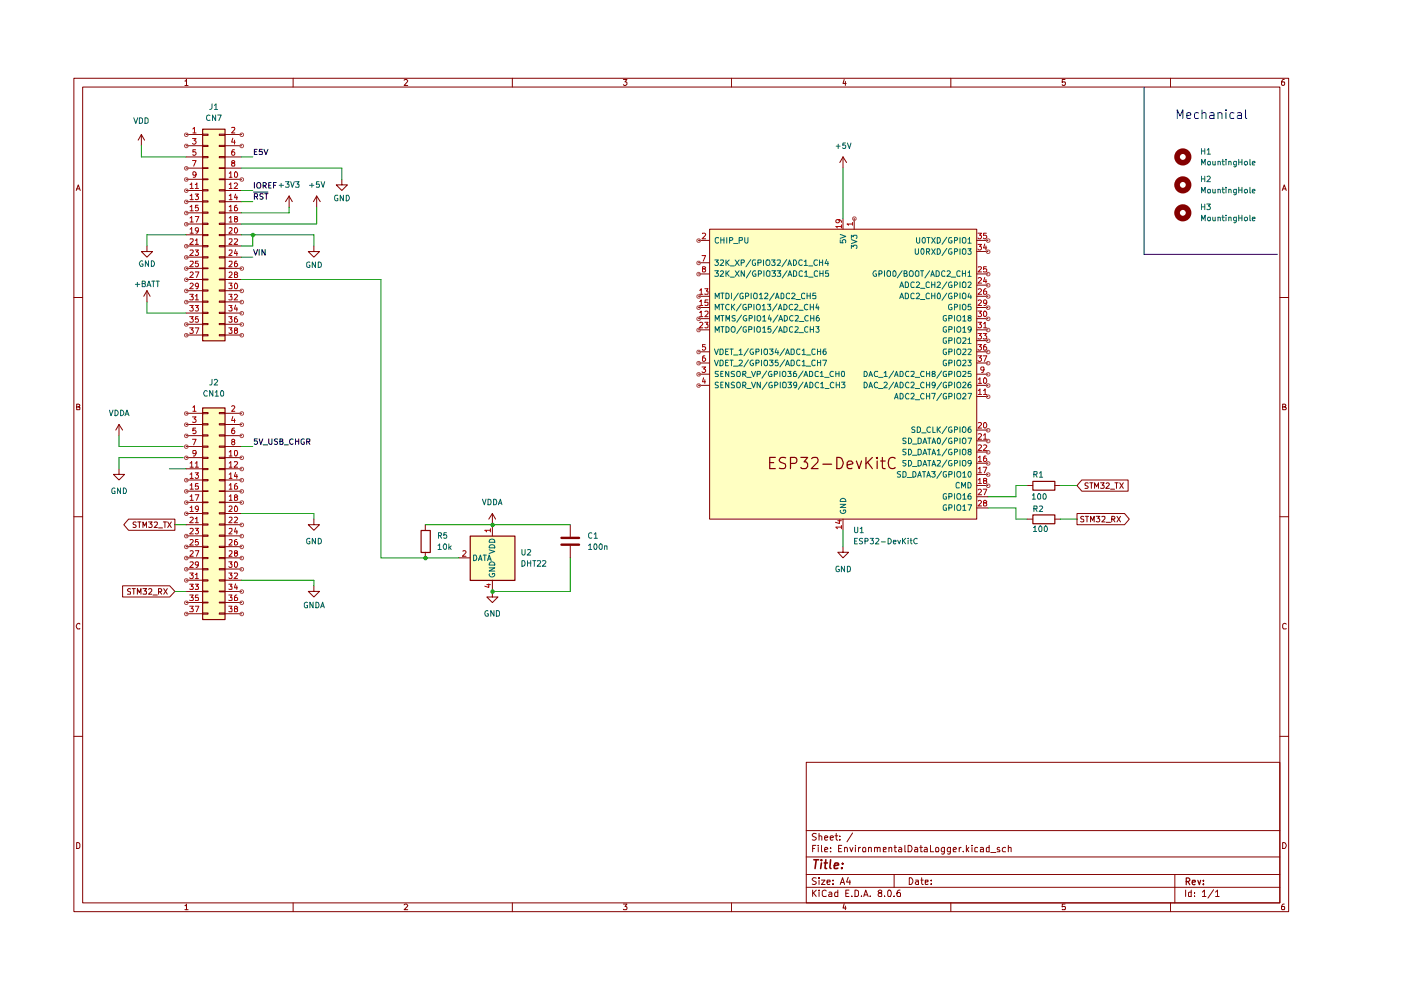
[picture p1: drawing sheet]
<svg xmlns="http://www.w3.org/2000/svg" width="297mm" height="210mm" viewBox="0 0 297 210" stroke-linecap="round" stroke-linejoin="round" font-family="sans-serif">
<g fill="none" stroke="#840000" stroke-width=".21">
<path d="M15.7 16.6h257.5v176.7h-257.5zM17.5 18.5h253.9v172.9h-253.9zM39.2 17.2h.2l.1-.4v1.3M39.2 18.1h.7M62.1 16.6v1.9M85.7 17l.2-.2h.3l.2 .3-.7 1h.7M108.6 16.6v1.9M132.2 16.8h.7l-.4 .6 .4 .1v.4l-.2 .2h-.4l-.1-.2M155.1 16.6v1.9M179 16.8l-.3 .9h.7M179.2 17.3v.8M201.6 16.6v1.9"/>
<path d="M225.8 16.8h-.6v.6h.6l.1 .1-.1 .5-.4 .1-.2-.2M248.2 16.6v1.9M272.3 16.8h-.3a.93 .93 0 0 0-.2 1.2h.5l.1-.5-.1-.1h-.5l-.1 .1M16.2 40.4l.4-1.2 .4 1.2M16.3 40h.5M271.9 40.4l.4-1.2 .4 1.2M272 40h.6M15.7 63.1h1.8M271.4 63.1h1.8M16.3 86.3h.4l.2-.3-.1-.2-.5-.1v1.2h.5l.1-.5-.2-.1M271.9 86.3l.6-.1v-.4l-.6-.1v1.2h.6l.2-.4-.3-.2M15.7 109.6h1.8"/>
<path d="M271.4 109.6h1.8M16.9 132.3l-.1-.1a.66 .66 0 0 0-.6 .4 .66 .66 0 0 0 .2 .7h.5M272.7 132.3l-.4-.1-.4 .3v.6l.2 .2h.6M15.7 156.1h1.8M271.4 156.1h1.8M16.3 178.6h.3l.3 .4v.6l-.3 .3h-.3zM170.9 161.6h100.5v29.8h-100.5zM170.9 176.1h100.5M172.3 179.9h.4M173 179.2h-.7v1.4M173.1 176.8l-.6-.1-.3 .3 .1 .3 .7 .2 .1 .2a.51 .51 0 0 1-.4 .4 .51 .51 0 0 1-.5 0M173.5 179.2v.1"/>
<path d="M173.5 179.7v.9M173.7 177.3l.3-.1 .2 .2v.7M173.7 176.7v1.4M174.2 179.2v1.2l.1 .2M174.8 177.6l.7-.1-.1-.2-.4-.1-.2 .2 .1 .7h.5M176 177.6l.7-.1-.1-.2-.4-.1-.2 .2 .1 .7h.5M176.1 179.7v.2M177 177.2h.6M177.3 176.7v1.2l.3 .2M177.8 179.9h.5M178.1 178v.1M178.1 177.3v.1"/>
<path d="M178.5 179.2h-.7v1.4h.7M179.1 179.8l.1-.1h.4l.1 .9M179.1 179.7v.9M180.2 179.7l.3 .9 .3-.9M180.8 176.6l-1.2 1.9M181.4 179.2v.1M181.4 179.7v.9M182 179.7v.9M182.5 179.7l-.5 .3M183 179.7h.3l.3 .1-.1 .8h-.5zM184.1 179.8l.3-.1h.3v.9M184.1 179.7v.9"/>
<path d="M185.4 179.8l.3-.1h.3v.9M185.4 179.7v.9M186 179.9a.36 .36 0 0 1 .6-.2v.9M188.5 179.8l.2-.1h.4v.9M188.5 179.7v.9M189.6 179.7h.5M189.7 179.2v1.2l.1 .2h.3M190.6 179.7h.3l.3 .2v.7h-.6l-.1-.3 .2-.2 .5-.1M191.9 179.2v1.4h.1M192.5 179.2a.76 .76 0 0 1 .9 .5 .76 .76 0 0 1-.3 .9h-.6zM194 179.7h.3l.3 .2v.7h-.6l-.1-.3 .7-.3M195 179.7h.6"/>
<path d="M195.2 179.2v1.4h.4M196 179.7h.4l.2 .2v.7h-.6v-.4l.6-.2M197.3 179.2v1.4h.7M198.4 179.8l.2-.1h.4v.9l-.6-.1zM200.2 179.7v1.1l-.2 .3-.4-.1M200.2 179.7h-.3l-.3 .3 .1 .6h.5M201.5 179.7v1.1l-.2 .3-.4-.1M201.5 179.7h-.4a.59 .59 0 0 0-.1 .9h.5M203.4 179.7v.9M203.8 179.7l-.4 .3M204.9 179.2v1.4M205.4 179.7l-.5 .6"/>
<path d="M206.1 179.2v.1M206.1 179.7v.9M207.3 179.7h-.4l-.2 .1v.7l.6 .1M207.9 179.7h.4l.2 .2v.7h-.6v-.4l.6-.2M209.7 179.2v1.4h-.5l-.1-.8 .3-.1h.3M211.9 179.7h-.3l-.2 .2 .2 .3 .4 .1-.1 .3h-.5M213.2 179.7h-.3l-.4 .3 .2 .6h.5M213.8 179.8l.2-.1h.4v.9M213.8 179.2v1.4M271.9 178.6a.65 .65 0 0 1 .8 .7 .65 .65 0 0 1-.8 .6zM39.2 192h.2l.1-.3v1.2M39.2 192.9h.7"/>
<path d="M62.1 191.4v1.9M85.7 191.9l.2-.2h.3l.2 .2-.7 1h.7M108.6 191.4v1.9M132.2 191.7h.7l-.4 .5 .4 .2v.3l-.1 .2-.6-.1M155.1 191.4v1.9M170.9 188.1h100.5M170.9 185.4h100.5M170.9 181.7h100.5M172.3 188.7v1.4M172.5 189.3l.6 .8M173.1 186.2l-.6-.1-.3 .3 .3 .4 .6 .3a.51 .51 0 0 1-.4 .4 .51 .51 0 0 1-.5 0M173.1 188.7l-.8 .8"/>
<path d="M173.7 188.7v.2M173.7 186.1v.2M173.7 186.6v.9M173.7 189.1v1M174.2 186.6h.7l-.7 .9h.7M174.8 180.2l.7-.2-.1-.3h-.4l-.2 .2 .1 .7h.5M175.2 188.9l-.4-.2-.5 .4 .1 .8 .2 .2 .6-.1M175.3 187l.7-.1-.1-.3h-.5l-.1 .2 .1 .7h.5M175.8 189.2l.4-.1 .2 .3v.7h-.6l-.1-.4 .7-.2M176.1 180.5v.1M176.6 187.4v.1M176.6 186.6v.2"/>
<path d="M177.6 188.7v1.4h-.6v-.9h.6M178.1 187.5l.5-1.4 .5 1.4M178.3 187.1h.6M179 191.6l-.3 .9h.7M179.2 192.1v.8M179.3 189.4h.5M179.8 186l-.3 1h.8M180 188.7h-.7v1.4h.7M180.2 186.6v.9M180.6 190v.1M181.3 188.7h.3l.4 .4v.6l-.2 .4h-.5zM182.6 190v.1"/>
<path d="M183.1 190.1l.5-1.4 .5 1.4M183.2 189.7h.7M184.5 190v.1M186.4 189.3l-.2-.3 .2-.3 .5 .1v.3l-.7 .5 .2 .5h.5v-.6l-.2-.2M187.3 180.2l.6-.2v-.3h-.6v.9h.6M187.5 190v.1M188.2 189l.3-.3a.78 .78 0 0 1 .6 .6 .78 .78 0 0 1-.3 .8l-.5-.1zM189.6 190v.1M189.6 185.4v2.7M190.8 188.7l-.5 .2-.1 .9 .1 .3 .6-.1-.1-.7-.4-.1-.2 .3M192.8 186.1a.72 .72 0 0 1 .8 .7 .72 .72 0 0 1-.8 .7zM194.1 186.6h.5l.1 .9"/>
<path d="M194.7 186.9h-.4l-.2 .3 .2 .3h.4M195.2 186.6h.5M195.4 186.1v1.2l.3 .2M196.2 187l.6-.1v-.3h-.6v.9h.6M197.4 187.4v.1M197.4 186.6v.2M201.6 191.4v1.9M202.1 180.2l.7-.2-.2-.3h-.4l-.1 .7 .1 .2h.5M204.2 180.5v.1M205.1 180.1l.3 .5M210.1 180.8h1.1M225.8 191.7h-.6v.6l.6-.1 .1 .2-.1 .5-.6-.1"/>
<path d="M248.2 191.4v1.9M249.1 185.4v6M251.4 188.7v1.4M252.6 188.7v1.4h-.5l-.1-.8 .2-.2 .4 .1M253.2 190v.1M253.2 189.2v.2M254.9 189.1l.5-.4v1.4M254.9 190.1h.8M257.3 188.6l-1.2 1.8M257.7 189.1l.4-.4v1.4M257.7 190.1h.8M272.3 191.7h-.3a.93 .93 0 0 0-.2 1.2h.5l.1-.5-.1-.2h-.5l-.1 .2"/>
</g>
<path d="M251.5 186.9h.5l.3-.3v-.2l-.3-.3h-.5v1.5M251.8 186.9l.5 .7M252.8 187.1l.6-.1v-.4h-.5l-.1 .2 .1 .7h.5M254 186.6l.3 1 .3-1M255.1 187.4v.2M255.1 186.6v.2" fill="none" stroke="#840000" stroke-width=".25"/>
<path d="M172.6 182.3h1M173.1 182.3l-.3 1.8M174.2 182.3v.2M174.2 183l-.2 1.1M174.8 183h.6M175.1 182.3l-.2 1.8h.4M176.1 182.3l-.2 1.6 .3 .2M176.9 183.6l.9-.2-.1-.4h-.7l-.1 .9 .1 .2h.6M178.5 184v.1M178.6 183v.2" fill="none" stroke="#840000" stroke-width=".34"/>
<g fill="#ffffc2">
<path d="M99.7 113.6h9.4v9.4h-9.4z"/>
<path d="M150.5 48.6h56.6v61.5h-56.6z"/>
<path d="M42.9 86.4h4.8v44.9h-4.8z"/>
<path d="M42.9 27.3h4.8v44.9h-4.8z"/>
</g>
<g fill="none" stroke="#840000" stroke-width=".21">
<path d="M30 28.5l-.7 1.2M30 28.5v2.4M30 28.5l.6 1.2M39.5 28.5h3.4M39.5 38h3.4M39.5 30.9h3.4M39.5 33.3h3.4M39.5 35.6h3.4M42.9 37.9h1.2v.2h-1.2zM42.9 35.6h1.2v.1h-1.2zM42.9 33.2h1.2v.2h-1.2zM42.9 30.8h1.2v.3h-1.2z"/>
<path d="M42.9 28.4h1.2v.3h-1.2zM46.5 37.9h1.2v.2h-1.2zM46.5 35.6h1.2v.1h-1.2zM46.5 33.2h1.2v.2h-1.2zM46.5 30.8h1.2v.3h-1.2zM46.5 28.4h1.2v.3h-1.2zM47.7 28.5h3.5M47.7 38h3.5M47.7 30.9h3.5M47.7 33.3h3.5M47.7 35.6h3.5M72.5 38v1.2h1.2l-1.2 1.2-1.2-1.2h1.2"/>
<path d="M178.7 33.3v2.3M178.7 33.3l-.6 1.2M178.7 33.3l.8 1.2M31.2 52.2v1.1h1.1l-1.1 1.2-1.2-1.2h1.2M39.5 40.4h3.4M39.5 42.8h3.4M39.5 45.1h3.4M39.5 47.5h3.4M39.5 49.8h3.4M39.5 52.2h3.4M39.5 54.5h3.4M39.5 56.9h3.4"/>
<path d="M39.5 59.3h3.4M42.9 59.2h1.2v.2h-1.2zM42.9 56.8h1.2v.2h-1.2zM42.9 54.4h1.2v.3h-1.2zM42.9 52.1h1.2v.2h-1.2zM42.9 49.7h1.2v.3h-1.2zM42.9 47.3h1.2v.3h-1.2zM42.9 45h1.2v.2h-1.2zM42.9 42.6h1.2v.2h-1.2zM42.9 40.2h1.2v.3h-1.2zM46.5 59.2h1.2v.2h-1.2zM46.5 56.8h1.2v.2h-1.2z"/>
<path d="M46.5 54.4h1.2v.3h-1.2zM46.5 52.1h1.2v.2h-1.2zM46.5 49.7h1.2v.3h-1.2zM46.5 47.3h1.2v.3h-1.2zM46.5 45h1.2v.2h-1.2zM46.5 42.6h1.2v.2h-1.2zM46.5 40.2h1.2v.3h-1.2zM47.7 40.4h3.5M47.7 42.8h3.5M47.7 45.1h3.5M47.7 47.5h3.5M47.7 49.8h3.5"/>
<path d="M47.7 52.2h3.5M47.7 54.5h3.5M47.7 56.9h3.5M47.7 59.3h3.5M61.3 41.6l-.8 1.2M61.3 41.6v2.3M61.3 41.6l.7 1.2M66.5 52.2v1.1h1.2l-1.2 1.2-1.1-1.2h1.1M67.1 41.6l-.6 1.2M67.1 41.6v2.3M67.1 41.6l.8 1.2M148.1 51h2.4"/>
<path d="M148.1 58.1h2.4M148.1 55.7h2.4M150.5 48.6h56.6v61.5h-56.6zM178.7 46.3v2.3M181.1 46.3v2.3M207.1 51h2.4M207.1 58.1h2.4M207.1 53.3h2.4M31.2 61.6l-.7 1.2M31.2 61.6v2.4M31.2 61.6l.6 1.2M39.5 61.6h3.4"/>
<path d="M39.5 64h3.4M39.5 66.4h3.4M39.5 68.7h3.4M39.5 71h3.4M42.9 71h1.2v.2h-1.2zM42.9 68.6h1.2v.2h-1.2zM42.9 66.2h1.2v.3h-1.2zM42.9 63.8h1.2v.3h-1.2zM42.9 61.5h1.2v.2h-1.2zM46.5 71h1.2v.2h-1.2zM46.5 68.6h1.2v.2h-1.2zM46.5 66.2h1.2v.3h-1.2z"/>
<path d="M46.5 63.8h1.2v.3h-1.2zM46.5 61.5h1.2v.2h-1.2zM47.7 61.6h3.5M47.7 64h3.5M47.7 66.4h3.5M47.7 68.7h3.5M47.7 71h3.5M148.1 67.6h2.4M148.1 62.8h2.4M148.1 65.2h2.4M148.1 69.9h2.4M148.1 79.3h2.4"/>
<path d="M148.1 74.6h2.4M148.1 77h2.4M207.1 67.6h2.4M207.1 62.8h2.4M207.1 65.2h2.4M207.1 69.9h2.4M207.1 60.5h2.4M207.1 79.3h2.4M207.1 72.2h2.4M207.1 74.6h2.4M207.1 77h2.4M25.2 99.4v1.2h1.2l-1.2 1.2-1.2-1.2h1.2"/>
<path d="M25.2 90l-.6 1.2M25.2 90v2.4M25.2 90l.8 1.2M39.5 87.6h3.4M39.5 97h3.4M39.5 99.4h3.4M39.5 90h3.4M39.5 92.4h3.4M39.5 94.7h3.4M42.9 99.3h1.2v.3h-1.2zM42.9 96.9h1.2v.3h-1.2zM42.9 94.6h1.2v.2h-1.2z"/>
<path d="M42.9 92.2h1.2v.3h-1.2zM42.9 89.8h1.2v.3h-1.2zM42.9 87.5h1.2v.2h-1.2zM46.5 99.3h1.2v.3h-1.2zM46.5 96.9h1.2v.3h-1.2zM46.5 94.6h1.2v.2h-1.2zM46.5 92.2h1.2v.3h-1.2zM46.5 89.8h1.2v.3h-1.2zM46.5 87.5h1.2v.2h-1.2zM47.7 87.6h3.5M47.7 97h3.5M47.7 99.4h3.5"/>
<path d="M47.7 90h3.5M47.7 92.4h3.5M47.7 94.7h3.5M148.1 81.7h2.4M207.1 81.7h2.4M207.1 84.1h2.4M207.1 98.2h2.4M207.1 91.2h2.4M207.1 93.5h2.4M207.1 95.8h2.4M27.3 110.1h9.8v2.3h-9.8l-1.1-1.1zM28.9 110.7h-.5l-.2 .2 .1 .3 .5 .1v.5h-.6"/>
<path d="M29.2 110.7h.7M29.5 110.7v1.1M30.3 111.8v-1.1l.3 .8 .5-.8v1.1M31.5 110.7h.8l-.5 .4 .5 .2-.1 .5h-.7M32.7 110.7h.7v.5l-.7 .6h.7M33.6 111.9h.9M34.6 110.7h.7M35 110.7v1.1M35.6 110.7l.7 1.1M36.3 110.7l-.7 1.1M39.5 118.3h3.4M39.5 101.8h3.4"/>
<path d="M39.5 104.1h3.4M39.5 106.5h3.4M39.5 108.9h3.4M39.5 111.3h3.4M39.5 113.6h3.4M39.5 115.9h3.4M42.9 118.2h1.2v.2h-1.2zM42.9 115.8h1.2v.3h-1.2zM42.9 113.5h1.2v.2h-1.2zM42.9 111.1h1.2v.2h-1.2zM42.9 108.7h1.2v.3h-1.2zM42.9 106.4h1.2v.2h-1.2z"/>
<path d="M42.9 104.1h1.2v.1h-1.2zM42.9 101.7h1.2v.2h-1.2zM46.5 118.2h1.2v.2h-1.2zM46.5 115.8h1.2v.3h-1.2zM46.5 113.5h1.2v.2h-1.2zM46.5 111.1h1.2v.2h-1.2zM46.5 108.7h1.2v.3h-1.2zM46.5 106.4h1.2v.2h-1.2zM46.5 104.1h1.2v.1h-1.2zM46.5 101.7h1.2v.2h-1.2zM47.7 118.3h3.5M47.7 101.8h3.5"/>
<path d="M47.7 104.1h3.5M47.7 106.5h3.5M47.7 108.9h3.5M47.7 111.3h3.5M47.7 113.6h3.5M47.7 115.9h3.5M66.5 110.1v1.2h1.2l-1.2 1.1-1.1-1.1h1.1M90.2 111.3v1.1M90.2 117.1v1.2M97.3 118.3h2.4M104.4 108.9l-.8 1.2M104.4 108.9v4.7"/>
<path d="M104.4 108.9l.7 1.2M120.9 111.3v2.5M120.9 115.7v2.6M178.7 115.9v1.2h1.2l-1.2 1.2-1.1-1.2h1.1M178.7 110.1v2.3M207.1 100.6h2.4M207.1 103h2.4M207.1 105.3h2.4M207.1 107.7h2.4M217.8 103h1.1M217.8 110.1h1.1M223.6 103h1.2"/>
<path d="M223.6 110.1h1.2M228.3 108.9h10.1l1 1.2-1 1.2h-10.1zM229.4 101.8h9.8v2.3h-9.8l-1.1-1.1zM229.8 109.6l-.4-.1-.3 .2 .3 .4 .4 .1v.4h-.7M230.1 109.5h.7M230.5 109.5v1.2M230.7 102.4h-.5l-.2 .1v.4l.7 .3-.2 .3h-.5M231.1 102.4h.6M231.2 110.7v-1.2l.4 .8 .4-.8v1.2M231.4 102.4v1.1M232.1 103.5v-1.1l.4 .8 .4-.8v1.1M232.4 109.5h.8l-.5 .4 .4 .1v.6h-.7"/>
<path d="M233.3 102.4h.8l-.4 .5 .4 .1v.4l-.2 .1h-.6M233.6 109.6h.7v.4l-.7 .7h.7M234.5 102.5l.4-.1 .3 .3-.8 .8h.8M234.5 110.7h1M235.5 103.7h.8M235.7 110.1h.6v-.5l-.6-.1v1.2M236 110.1l.4 .6M236.4 102.4h.7M236.7 102.4v1.1M236.8 109.5l.8 1.2M237.4 102.4l.8 1.1M237.6 109.5l-.8 1.2"/>
<path d="M238.2 102.4l-.8 1.1M26 124.2h10l1.1 1.2-1.1 1.2h-10zM27.7 124.9l-.4-.1-.3 .3 .1 .2 .6 .3v.3l-.7 .1M28 124.8h.7M28.4 124.8v1.2M29.1 126v-1.2l.4 .8 .4-.8v1.2M30.3 124.8h.8l-.5 .5h.4l.1 .2-.1 .5-.7-.1M31.5 125l.2-.2h.3l.2 .2v.3l-.7 .7h.7M32.4 126.2h1M33.6 125.5l.6-.1v-.5l-.6-.1v1.2M33.9 125.5l.4 .5M34.7 124.8l.8 1.2"/>
<path d="M35.5 124.8l-.8 1.2M39.5 120.6h3.4M39.5 123h3.4M39.5 125.4h3.4M39.5 127.8h3.4M39.5 130.1h3.4M42.9 130h1.2v.2h-1.2zM42.9 127.7h1.2v.1h-1.2zM42.9 125.3h1.2v.2h-1.2zM42.9 122.9h1.2v.3h-1.2zM42.9 120.6h1.2v.2h-1.2zM46.5 130h1.2v.2h-1.2z"/>
<path d="M46.5 127.7h1.2v.1h-1.2zM46.5 125.3h1.2v.2h-1.2zM46.5 122.9h1.2v.3h-1.2zM46.5 120.6h1.2v.2h-1.2zM47.7 120.6h3.5M47.7 123h3.5M47.7 125.4h3.5M47.7 127.8h3.5M47.7 130.1h3.5M66.5 124.2v1.2h1.2l-1.2 1.2-1.1-1.2h1.1M104.4 123v3.6h1.2l-1.2 1.2-1.2-1.2h1.2"/>
</g>
<g fill="none" stroke="#840000" stroke-width=".25">
<path d="M43 27.4h4.7v44.9h-4.7zM43 86.5h4.7v44.9h-4.7zM163.2 98.1h.8M164.4 97h-1.2v2.4h1.2M166.6 97.1a.98 .98 0 0 0-1.4 .3 1.03 1.03 0 0 0 1.2 .9 .61 .61 0 0 1-.2 1.1l-1-.1M167.6 98.3h.9a.68 .68 0 0 0 .5-.7 .68 .68 0 0 0-.5-.6h-.9v2.4M169.8 97h1.4l-.7 .9a.63 .63 0 0 1 .7 .4v.6l-.2 .4-.9 .1-.3-.3M172.1 97.2l.3-.2h.6a.67 .67 0 0 1 .4 1l-1.4 1.4h1.4M174.5 98.4h1.8M177.4 97h.6a1.3 1.3 0 0 1 .8 1.2 1.3 1.3 0 0 1-.8 1.2h-.6zM179.6 98.6l1.2-.3v-.2l-.3-.4h-.5l-.4 .4v.9l.4 .4 .6-.1M181.6 97.7l.6 1.7 .5-1.7"/>
<path d="M183.6 97v2.4M183.9 98l1.1 1.4M185 97l-1.4 1.3M186 97l-.2 .1 .2 .1 .1-.1-.1-.1v.2M186 97.7v1.7M186.7 97.7h1M187.1 97v2l.1 .3 .5 .1M189.8 97.2a.85 .85 0 0 0-1-.1 .85 .85 0 0 0-.5 .9 1 1 0 0 0 .3 1.1 1 1 0 0 0 1.1 .2l.1-.2M89.3 112.5h1.9v4.6h-1.9zM99.7 113.7h9.5v9.4h-9.5zM219 109.2h4.6v1.8h-4.6zM219 102.1h4.6v1.8h-4.6z"/>
</g>
<g fill="none" stroke="#006464" stroke-width=".21">
<path d="M151.6 55.1h.7l-.4 .4 .3 .1 .1 .4-.2 .3h-.4l-.1-.2M151.6 57.4h.7l-.4 .5 .4 .2v.3l-.2 .2-.5-.1M152.3 50.5l-.5-.1-.2 .2 .1 .8 .3 .2 .3-.2M152.7 55.2l.6-.1 .1 .4-.7 .8h.7M152.7 57.6l.5-.2 .2 .3-.7 .9h.7M152.8 50.4v1.2M152.8 50.9h.7M153.5 50.4v1.2M153.9 55.1v1.2M153.9 57.4v1.2M154.1 50.4v1.2M154.1 55.6l.5 .7"/>
<path d="M154.1 57.9l.5 .7M154.6 55.1l-.7 .7M154.6 57.4l-.7 .7M154.7 51l.6-.1 .1-.4-.2-.1h-.5v1.2M154.9 58.8h.8M154.9 56.4h.8M155.5 51.6h1M155.9 55.1l.8 1.2M155.9 57.4l.8 1.2M156.7 51l.7-.1v-.4l-.7-.1v1.2M156.7 55.1l-.8 1.2M156.7 57.4l-.8 1.2"/>
<path d="M157.1 55.7l.6-.1v-.5h-.6v1.2M157.8 57.4v1.2l-.7-1.2v1.2M157.9 50.4v.9l.3 .3 .4-.3v-.9M159.2 55l-1 1.6M159.2 57.4l-1 1.5M160.2 55.1h-.5l-.2 .3v.6l.2 .2h.5v-.4h-.2M160.2 57.5l-.1-.1a.66 .66 0 0 0-.6 .5 .66 .66 0 0 0 .3 .7l.5-.1v-.4h-.3M160.7 55.7l.7-.1v-.4l-.7-.1v1.2M160.8 58.1l.6-.1v-.5l-.6-.1v1.2M161.9 55.1v1.2M162 57.4v1.2M162.6 55.1h.5a.77 .77 0 0 1-.2 1.2l-.3-.1a.87 .87 0 0 1 0-1.1z"/>
<path d="M162.7 57.4l.5 .2v.8l-.1 .2h-.5a.86 .86 0 0 1 .1-1.2zM163.6 55.1h.7l-.4 .4 .4 .3v.4l-.6 .1-.1-.2M163.7 57.4h.7l-.4 .5 .4 .2v.3l-.1 .2-.6-.1M164.8 55.2h.6v.4l-.6 .7h.6M164.8 57.4h.7l-.4 .5h.3v.7l-.6-.1M166.8 55l-1 1.6M166.9 57.4l-1 1.5M167 56.3l.4-1.2 .4 1.2M167 58.6l.5-1.2 .4 1.2M167.1 56h.6M167.2 58.3h.5M168.2 55.1h.5a.66 .66 0 0 1 .2 .8 .66 .66 0 0 1-.7 .4z"/>
<path d="M168.2 57.4h.4l.3 .3v.6l-.2 .3h-.5zM170.1 55.2l-.5-.1a.67 .67 0 0 0-.3 .7 .67 .67 0 0 0 .5 .5l.3-.2M170.1 57.6l-.3-.2-.4 .3v.6l.2 .3 .5-.1M170.5 55.5l.4-.4v1.2M170.5 56.3h.7M170.6 57.7l.3-.3v1.2M170.6 58.6h.7M171.4 58.8h1M171.4 56.4h.9M173.3 55.2l-.5-.1a.67 .67 0 0 0-.2 .7 .67 .67 0 0 0 .5 .5l.2-.2M173.3 57.6l-.3-.2-.4 .3v.6l.2 .3 .5-.1M173.7 55.1v1.2"/>
<path d="M173.7 55.6h.7M173.8 58h.7M173.8 57.4v1.2M174.4 55.1v1.2M174.5 57.4v1.2M175.3 55l-.4 .9h.8M175.5 55.5v.8M175.6 57.4h-.5l-.1 .6 .6-.1v.7l-.6-.1M178.1 50.9v.6h.6l-.1-.4 .2-.3 .4 .1v.6M178.1 49.7l1.2 .4-1.2 .4M180.5 52.7v-.7l.4 .3 .1-.3h.5l.2 .2v.3l-.2 .2M180.5 50.8l1.2 .4-1.2 .4"/>
<path d="M180.5 50.5v-.6l.4 .3 .1-.3h.5l.2 .1v.4l-.2 .1M185.8 57.5l-.1-.1a.66 .66 0 0 0-.6 .5 .66 .66 0 0 0 .2 .7l.5-.1v-.4h-.2M186.4 58.1l.5-.1v-.5l-.5-.1v1.2M187.5 57.4v1.2M188.3 57.4l.5 .2v.8l-.2 .2h-.4a.86 .86 0 0 1 .1-1.2zM189.6 57.4a.71 .71 0 0 1 .2 1.2h-.3l-.2-.2v-.7zM191.3 57.4l-1.1 1.5M191.7 58l.6-.1v-.3l-.2-.2h-.4v1.2h.6l.1-.3-.3-.3M191.9 59.8h.4l.3 .3v.6l-.2 .3h-.5zM192.9 57.6l.2-.2 .4 .1a.87 .87 0 0 1 0 1.1h-.5l-.2-.3zM193.8 59.9l-.3-.1-.4 .3v.6l.2 .3 .5-.1M194.1 52.7v1l.2 .2 .4-.2v-1"/>
<path d="M194.3 59.9l.4-.1 .3 .3-.8 .9h.8M194.3 57.4l.5 .2v.8l-.2 .2h-.4a.86 .86 0 0 1 .1-1.2zM194.3 50.4v.9l.3 .3 .4-.2v-1M195.2 57.4h.6M195.3 52.8l.1-.1a.59 .59 0 0 1 .6 .4 .59 .59 0 0 1-.2 .7l-.1 .1-.4-.1zM195.5 57.4v1.2M195.7 50.4h.3l.2 .1v.8l-.3 .3a.71 .71 0 0 1-.2-1.2zM196.4 53.3h.6v-.6h-.6v1.2M196.5 50.4h.7M196.7 53.3l.4 .6M196.8 50.4v1.2M197 59.9l-.3-.1-.4 .3v.6l.2 .3 .5-.1"/>
<path d="M197.1 57.4l-1 1.5M197.4 58.6l.3-1.2 .4 1.2M197.4 58.3h.6M197.5 59.8v1.2M197.5 52.7l.8 1.2M197.5 50.4l.8 1.2M198.2 59.8v1.2M198.3 52.7l-.8 1.2M198.3 50.4l-.8 1.2M198.5 57.4l.5 .1 .1 .2v.6l-.1 .3h-.5zM198.7 59.9l.4-.1 .3 .3-.8 .9h.8M198.7 52.7h.4a.66 .66 0 0 1 .3 .8 .66 .66 0 0 1-.7 .4z"/>
<path d="M198.7 50.4h.4a.66 .66 0 0 1 .3 .7 .66 .66 0 0 1-.7 .5zM200.3 57.6l-.3-.2-.4 .3v.6l.2 .3 .5-.1M200.7 59.8l-1 1.5M200.7 52.7l-1 1.5M200.7 50.3l-1 1.5M200.8 57.6l.5-.2 .2 .3-.8 .9h.8M201.7 58.8h.9M201.8 59.9l-.1-.1a.66 .66 0 0 0-.6 .4 .66 .66 0 0 0 .2 .8l.5-.1v-.4h-.2M201.8 52.7h-.5a.67 .67 0 0 0-.2 .7 .67 .67 0 0 0 .5 .5l.2-.1v-.4h-.2M201.8 50.4h-.5a.67 .67 0 0 0-.2 .7 .67 .67 0 0 0 .5 .5l.2-.2v-.3h-.2M202.4 53.3h.5l.1-.4-.1-.2h-.5v1.2M202.4 51l.5-.1 .1-.4-.1-.1h-.5v1.2"/>
<path d="M203.5 57.6l-.3-.2-.3 .3v.6l.1 .3 .5-.1M203.5 50.4v1.2M203.5 52.7v1.2M203.5 59.8v1.2M204 59.9l.6-.1a.86 .86 0 0 1 0 1.2h-.4l-.2-.2zM204 52.9l.2-.2h.4a.86 .86 0 0 1 0 1.2l-.6-.1zM204 50.5l.2-.1h.4a.86 .86 0 0 1 0 1.2l-.6-.2zM204 57.4v1.2M204 58h.7M204.7 57.4v1.2M205.2 59.9l.5-.1 .2 .2-.7 1h.7M205.2 57.7h.2l.2-.3v1.2"/>
<path d="M205.2 52.7h.7l-.4 .5 .4 .2-.1 .4-.4 .1-.2-.1M205.2 50.7l.4-.3v1.2M205.2 58.6h.7M205.2 51.6h.7M151.5 74l.4 1.2 .4-1.2M151.5 76.4l.4 1.2 .4-1.2M151.6 68.1v-1.2l.5 .8 .4-.8v1.2M151.6 63.3v-1.2l.5 .9 .4-.9v1.2M151.6 65.7v-1.2l.5 .9 .4-.9v1.2M151.6 70.4v-1.1l.5 .8 .4-.8v1.1M152.3 78.7l-.7 .1v.4l.7 .3-.2 .3h-.5M152.7 74h.5l.1 .3v.5l-.3 .4h-.3z"/>
<path d="M152.7 76.4h.5l.1 .2v.6l-.3 .4h-.3zM152.8 66.9h.7M152.8 62.1h.7M152.8 64.5h.7M152.8 69.3h.7M152.8 79.2h.4M153.2 62.1v1.2M153.2 64.5v1.2M153.2 66.9v1.2M153.2 69.3v1.1M153.3 78.7h-.5v1.1h.5M153.8 74.5h.5"/>
<path d="M153.8 76.9h.5M153.9 68.1v-1.2l.4 .8 .4-.8v1.2M153.9 62.1a.66 .66 0 0 1 .7 .5 .66 .66 0 0 1-.3 .7h-.4zM153.9 69.3l.6 .1 .1 .4-.1 .5-.3 .1h-.3zM154.4 74h-.6v1.2h.6M154.4 76.4h-.6v1.2h.6M154.5 78.7v1.1l-.7-1.1v1.1M154.6 64.6a.55 .55 0 0 0-.8 .5 .55 .55 0 0 0 .8 .5M154.8 74h.6M154.8 76.4h.6M155.1 69.4l.3-.1a.6 .6 0 0 1 .5 .5 .6 .6 0 0 1-.5 .6l-.4-.4zM155.1 62.1v1.2"/>
<path d="M155.1 64.5v1.2M155.1 74v1.2M155.1 76.4v1.2M155.3 65l.5 .7M155.5 75.3h1M155.5 77.6h1M155.7 78.7h-.5l-.2 .2 .2 .3 .5 .2v.4h-.7M155.8 64.5l-.7 .7M155.9 67l-.5-.1-.2 .2 .2 .4 .5 .1v.4h-.7M156.2 78.9l.2-.2h.4l.2 .4-.2 .7h-.4l-.2-.1zM156.5 62.1l-1 1.6M156.7 74.3l.4-.3v1.2"/>
<path d="M156.7 76.5l.5-.1 .2 .3-.8 .9h.8M156.7 75.2h.7M157.1 64.4l-1 1.6M157.2 66.8l-1 1.5M157.2 69.2l-1 1.5M157.5 79.3l.6-.1v-.5h-.6v1.1M157.6 62.2l-.4-.1-.3 .4v.6l.2 .2h.5v-.5h-.2M157.7 79.3l.5 .5M158.1 62.8l.6-.1v-.5l-.6-.1v1.2M158.2 64.6l-.3-.1a.61 .61 0 0 0-.4 .6 .61 .61 0 0 0 .5 .6l.2-.1v-.4h-.2M158.2 67a.54 .54 0 0 0-.6 .5 .54 .54 0 0 0 .7 .5v-.4h-.2M158.2 69.3a.45 .45 0 0 0-.6 .2v.7a.45 .45 0 0 0 .6 .2v-.5h-.1"/>
<path d="M158.7 65.1h.6v-.5l-.6-.1v1.2M158.7 73.9l-1 1.5M158.7 76.3l-1 1.5M158.7 69.8h.6v-.5h-.6v1.1M158.8 67.5h.5l.2-.2-.1-.3-.6-.1v1.2M159.3 62.1v1.2M159.3 78.7l.5 1.1 .4-1.1M159.7 74h-.4a.67 .67 0 0 0-.3 .7 .67 .67 0 0 0 .5 .5l.3-.2v-.3h-.3M159.7 76.4h-.4a.67 .67 0 0 0-.3 .6 .67 .67 0 0 0 .5 .6l.3-.2v-.4h-.3M159.9 64.5v1.2M159.9 69.3v1.1M160 62.1l.5 .2v.9l-.1 .1h-.5a.86 .86 0 0 1 .1-1.2z"/>
<path d="M160 66.9v1.2M160.3 74.6l.6-.1v-.5h-.6v1.2M160.3 77l.6-.1v-.5h-.6v1.2M160.4 64.7l.3-.2a.6 .6 0 0 1 .5 .6 .6 .6 0 0 1-.5 .6l-.3-.4zM160.5 67.1l.5-.2a.65 .65 0 0 1 .3 .7 .65 .65 0 0 1-.5 .5l-.3-.2zM160.5 79.3l.7-.1v-.4l-.7-.1v1.1M160.7 69.3l.5 .1v.9l-.5 .1a.78 .78 0 0 1 0-1.1zM161 62.5l.4-.4v1.2M161 63.3h.7M161.5 74v1.2M161.5 76.4v1.2M161.6 64.9l.4-.4v1.2"/>
<path d="M161.6 65.7h.7M161.7 67.2l.4-.3v1.2M161.7 69.6l.4-.3v1.1M161.7 68.1h.7M161.7 70.4h.7M162.1 62.3l.5-.2 .2 .4-.7 .8h.7M162.1 74h.5l.1 .2v.8l-.5 .2a.86 .86 0 0 1-.1-1.2zM162.1 76.4h.5l.1 .1v.9l-.5 .2a.86 .86 0 0 1-.1-1.2zM162.6 78.7l-1.1 1.5M162.7 64.5h.7l-.3 .4 .3 .2v.5h-.7M163.2 66.8l-.3 .8h.7M163.2 74h.7l-.4 .4 .3 .1 .1 .4-.2 .3h-.4l-.1-.2"/>
<path d="M163.2 76.4h.7l-.4 .4 .3 .1 .1 .4-.2 .3h-.4l-.1-.2M163.4 69.3h-.5l-.1 .5 .2-.1 .4 .1v.6h-.6M163.4 67.3v.8M163.6 78.7h-.4l-.2 .3-.1 .3 .3 .5h.5v-.5h-.3M164.2 79.3l.6-.1v-.5h-.6v1.1M164.2 62.1l-1 1.6M164.4 63.3l.4-1.2 .4 1.2M164.5 63h.6M164.6 73.9l-.3 .9h.8M164.8 64.4l-1.1 1.6M164.8 69.2l-1 1.5M164.9 76.4h-.5l-.1 .5h.6v.6l-.4 .1-.2-.2"/>
<path d="M164.9 66.8l-1 1.5M164.9 74.3v.9M165 65.7l.4-1.2 .4 1.2M165.1 68.1l.4-1.2 .4 1.2M165.1 70.4l.3-1.1 .5 1.1M165.1 65.4h.6M165.2 70.1h.6M165.3 67.7h.5M165.4 78.7v1.1M165.6 62.1l.4 .1 .2 .3v.6l-.2 .2h-.4zM166 78.7h.5l.1 .4-.1 .7h-.5l-.1-.3zM166.2 64.5a.6 .6 0 0 1 .7 .6 .6 .6 0 0 1-.7 .6z"/>
<path d="M166.2 69.3h.3l.4 .2v.7l-.4 .2h-.3zM166.3 66.9l.6 .2 .1 .3-.1 .5-.4 .2h-.2zM166.4 73.9l-1 1.5M166.4 76.3l-1 1.5M166.5 75.2l.5-1.2 .4 1.2M166.5 77.6l.5-1.2 .4 1.2M166.7 74.8h.5M166.7 77.2h.5M167 78.7h.7l-.3 .5h.3v.6h-.7M167.4 62.3l-.4-.2-.3 .4v.6l.2 .2 .5-.1M167.7 74h.5l.2 .3v.5l-.3 .4h-.4zM167.7 76.4h.5l.2 .2v.6l-.3 .4h-.4z"/>
<path d="M167.9 62.3l.4-.2 .3 .4-.8 .8h.8M168.1 64.6l-.3-.1a.6 .6 0 0 0-.5 .6 .6 .6 0 0 0 .5 .6l.3-.1M168.1 69.3a.45 .45 0 0 0-.7 .2v.7a.45 .45 0 0 0 .7 .2M168.1 67a.55 .55 0 0 0-.7 .5 .55 .55 0 0 0 .7 .5M168.5 64.6l.4-.1 .3 .4-.8 .8h.8M168.6 67h.6v.4l-.6 .7h.6M168.6 69.3h.4l.2 .3-.7 .8h.7M168.7 78.7h-.3l-.2 .3v.8h.5l.2-.1-.1-.5h-.4l-.2 .1M168.7 63.5h1M169.4 65.8h.9M169.4 70.5h.9M169.5 68.2h.9"/>
<path d="M169.6 74.1l-.5-.1-.2 .3 .1 .7 .2 .2 .4-.2M169.6 76.5l-.5-.1-.2 .2 .1 .8 .2 .2 .4-.2M170.1 74.3l.3-.3v1.2M170.1 76.7l.3-.3v1.2M170.1 75.2h.7M170.1 77.6h.7M170.3 78.7l-1.1 1.5M170.4 79.8l.5-1.1 .4 1.1M170.6 62.3l-.3-.2-.4 .4v.6l.2 .2 .5-.1M170.6 79.5h.5M170.9 75.3h1M170.9 77.6h1"/>
<path d="M171.1 62.1v1.2M171.1 62.7h.7M171.3 64.6l-.3-.1a.6 .6 0 0 0-.5 .6 .6 .6 0 0 0 .5 .6l.3-.1M171.3 69.3a.45 .45 0 0 0-.7 .2v.7a.45 .45 0 0 0 .7 .2M171.4 67a.55 .55 0 0 0-.8 .5 .55 .55 0 0 0 .8 .5M171.6 78.7h.5l.2 .3v.6l-.2 .2h-.5zM171.8 62.1v1.2M171.8 64.5v1.2M171.8 69.3v1.1M171.8 65.1h.7M171.8 69.8h.7M171.9 66.9v1.2"/>
<path d="M171.9 67.5h.7M172.5 64.5v1.2M172.5 69.3v1.1M172.6 66.9v1.2M172.8 74.1l-.5-.1-.2 .3 .1 .7 .3 .2 .3-.2M172.8 76.5l-.5-.1-.2 .2 .1 .8 .3 .2 .3-.2M173 62.1h-.6l-.1 .6h.6l.1 .5h-.7M173 69.3h.7l-.4 .4 .4 .2-.1 .5h-.6M173.2 64.4l-.2 .9h.7M173.3 74.5h.7M173.3 74v1.2M173.3 76.4v1.2"/>
<path d="M173.3 76.9h.7M173.5 78.8l-.5-.1-.2 .3v.6l.2 .2h.5M173.5 64.9v.8M173.6 66.9l-.4 .1-.1 .8 .2 .3 .4-.1v-.4l-.2-.3-.4 .3M173.9 79.1l.3-.4v1.1M173.9 79.8h.7M174 74v1.2M174 76.4v1.2M174.4 76.4h.9l-.5 1.2M175.1 74h-.3l-.2 .3v.8h.5l.1-.4a.35 .35 0 0 0-.4-.3 .35 .35 0 0 0-.3 .3M176.7 78.8l-.5-.1-.3 .5 .3 .6h.5M177.2 79.2h.7"/>
<path d="M177.2 78.7v1.1M177.9 78.7v1.1M178.5 78.8l.1-.1a.6 .6 0 0 1 .5 .5 .6 .6 0 0 1-.2 .6h-.4zM183.2 78.7h.4l.2 .3 .1 .3-.3 .5h-.4zM184.2 79.8l.4-1.1 .4 1.1M184.3 79.5h.6M186.1 78.8l-.5-.1-.3 .5 .3 .6h.5M187.5 79.1l.3-.4v1.1M187.5 79.8h.6M189.5 78.7l-1 1.5M189.7 79.8l.4-1.1 .3 1.1M189.8 79.5h.5"/>
<path d="M190.8 61l.4-1.2 .4 1.2M190.8 63.3l.4-1.2 .4 1.2M190.8 78.7h.5l.1 .2 .1 .4-.2 .5h-.5zM190.9 63h.5M190.9 60.6h.5M191.9 62.1h.4l.3 .4v.6l-.2 .2h-.5zM192.7 78.8l-.5-.1-.3 .5 .3 .6h.5M193.1 78.8h.7v.4l-.7 .6h.7M193.8 62.3l-.3-.2-.4 .4v.6l.2 .2 .5-.1M194.3 62.3l.4-.2 .3 .4-.8 .8h.8M195.2 63.5h.9M195.2 61.1h.9"/>
<path d="M195.9 78.8l-.5-.1-.2 .5 .2 .6h.5M196.4 78.7v1.1M196.4 79.2h.7M197 62.3l-.3-.2-.4 .4v.6l.2 .2 .5-.1M197.1 78.7v1.1M197.5 62.7h.7M197.5 62.1v1.2M197.5 60.4h.7M197.9 79.2l-.3-.2 .1-.3h.4l.2 .3-.3 .2h-.3v.6h.4l.2-.1v-.3l-.3-.2M198.2 62.1v1.2M199 62.1a.75 .75 0 0 1 .2 1.2h-.3l-.2-.4 .1-.6zM199.6 78.7l-1 1.5"/>
<path d="M200.7 67a.45 .45 0 0 0-.7 .1v.7a.45 .45 0 0 0 .7 .2v-.4h-.2M200.7 69.3a.45 .45 0 0 0-.7 .2v.7a.45 .45 0 0 0 .7 .2v-.5h-.2M200.7 71.6h-.5l-.2 .3v.6l.2 .2h.5v-.4h-.2M200.7 74h-.5l-.2 .3v.5l.2 .3h.5v-.4h-.2M200.7 76.4h-.5l-.2 .2v.6l.2 .3h.5v-.5h-.2M200.7 78.7h-.5l-.2 .3v.6l.2 .2h.5v-.5h-.2M200.7 62.1l-1 1.6M201.2 67.5h.6v-.5l-.6-.1v1.2M201.2 69.8h.6v-.5h-.6v1.1M201.2 72.2l.6-.1v-.4l-.6-.1v1.2M201.2 74.6l.6-.1v-.4l-.6-.1v1.2M201.2 77l.6-.1v-.4l-.6-.1v1.2"/>
<path d="M201.2 79.3l.6-.1v-.4l-.6-.1v1.1M201.8 62.2l-.1-.1a.66 .66 0 0 0-.6 .5 .66 .66 0 0 0 .2 .7l.5-.1v-.4h-.2M201.8 64.6l-.3-.1a.61 .61 0 0 0-.4 .6 .61 .61 0 0 0 .5 .6l.2-.1v-.4h-.2M202.4 60.5h.4l.2-.5-.2-.2h-.4v1.2M202.4 62.8h.4l.2-.4-.2-.3h-.4v1.2M202.4 65.1h.5l.1-.2-.1-.3-.5-.1v1.2M202.4 66.9v1.2M202.4 69.3v1.1M202.4 71.6v1.2M202.4 74v1.2M202.4 76.4v1.2M202.4 78.7v1.1"/>
<path d="M202.9 67.1l.3-.2a.6 .6 0 0 1 .5 .6 .6 .6 0 0 1-.5 .6l-.3-.5zM202.9 69.4l.3-.1a.6 .6 0 0 1 .5 .5 .6 .6 0 0 1-.5 .6l-.3-.4zM203 71.6h.5a.77 .77 0 0 1-.1 1.2l-.4-.1a.87 .87 0 0 1 0-1.1zM203 74h.5a.77 .77 0 0 1-.1 1.2l-.4-.1a.87 .87 0 0 1 0-1.1zM203 76.4h.5a.77 .77 0 0 1-.1 1.2l-.4-.1a.87 .87 0 0 1 0-1.1zM203 78.7h.5l.2 .4-.2 .7h-.5l-.1-.3zM203.5 62.1v1.2M203.5 64.5v1.2M204 62.3l.6-.2a.86 .86 0 0 1 0 1.2h-.4l-.2-.1zM204 64.7l.6-.2a.65 .65 0 0 1 .2 .7 .65 .65 0 0 1-.5 .5l-.3-.2zM204.1 67.2l.4-.3v1.2M204.1 69.6l.4-.3v1.1"/>
<path d="M204.1 71.7l.6-.1 .1 .4-.8 .8h.8M204.1 74.1l.6-.1 .1 .3-.8 .9h.8M204.1 76.5l.6-.1 .1 .3-.8 .9h.8M204.1 78.8l.6-.1 .1 .4-.8 .7h.8M204.1 68.1h.7M204.1 70.4h.7M205.2 72l.4-.4v1.2M205.2 74.1l.6-.1 .1 .2-.1 .3-.6 .7h.7M205.2 76.4h.7l-.4 .4 .4 .2-.1 .5-.4 .1-.2-.2M205.2 72.8h.7M205.5 62.1l-.3 .9h.8M205.5 67.4l-.3-.3 .3-.2 .4 .2-.2 .3a.36 .36 0 0 0-.5 .4 .36 .36 0 0 0 .6 .3 .36 .36 0 0 0 0-.6l-.1-.1"/>
<path d="M205.8 64.5h-.5l-.1 .6 .2-.2 .4 .1v.6h-.6M205.8 78.7h-.5l-.1 .5h.5l.2 .1-.1 .5h-.6M205.8 62.6v.7M205.9 69.8l-.4 .2-.3-.2 .1-.5h.4l.2 .2-.2 .9h-.3M152.3 81.1l-.5-.1-.2 .2v.3l.7 .4-.2 .3h-.5M152.8 81.6h.4M153.3 81h-.5v1.2h.5M154.5 81v1.2l-.7-1.2v1.2M155.7 81.1l-.4-.1-.3 .3 .1 .2 .6 .3v.3l-.7 .1M156.2 81.2l.5-.2a.86 .86 0 0 1 .1 1.2h-.4l-.2-.2zM157.5 81.7l.6-.1v-.5l-.6-.1v1.2M157.7 81.7l.5 .5"/>
<path d="M158.3 82.4h1M158.3 80h1M159.3 81l.5 1.2 .4-1.2M161.2 81v1.2l-.7-1.2v1.2M162.6 81l-1 1.5M163.7 81.1l-.1-.1a.66 .66 0 0 0-.6 .5 .66 .66 0 0 0 .2 .7l.5-.1v-.4h-.2M164.3 81.7h.4l.2-.4-.2-.3h-.4v1.2M165.4 81v1.2M165.9 81.2l.3-.2 .3 .1a.87 .87 0 0 1 0 1.1h-.5zM167 81h.8l-.4 .5h.3l.1 .2-.1 .5-.7-.1M168.9 81.5v.2l-.4 .1-.3-.3v-.2l.3-.3 .4 .2v.8l-.2 .2h-.3M170.3 81l-1.1 1.5"/>
<path d="M170.5 82.2l.4-1.2 .4 1.2M170.6 81.9h.6M171.7 81a.66 .66 0 0 1 .7 .5 .66 .66 0 0 1-.3 .7h-.4zM173.6 81.2l-.3-.2a.67 .67 0 0 0-.5 .5 .67 .67 0 0 0 .3 .7l.5-.1M174 81.4l.3-.4v1.2M174 82.2h.7M174.8 80h1M174.9 82.4h.9M176.8 81.2l-.3-.2a.67 .67 0 0 0-.5 .5 .67 .67 0 0 0 .3 .7l.5-.1M177.3 81.6h.7M177.3 81v1.2M178 81v1.2"/>
<path d="M178.4 81h.8l-.5 .5 .5 .2v.3l-.2 .2-.6-.1M183.2 81a.66 .66 0 0 1 .7 .5 .66 .66 0 0 1-.3 .7h-.4zM184.2 82.2l.4-1.2 .4 1.2M184.3 81.9h.6M186.1 81.2l-.3-.2a.67 .67 0 0 0-.5 .5 .67 .67 0 0 0 .3 .7l.5-.1M186.3 82.4h.9M186.3 80h.9M187.5 81.2l.4-.2 .2 .4-.7 .8h.7M189.5 81l-1 1.5M189.7 82.2l.4-1.2 .3 1.2M189.7 84.6l.4-1.2 .3 1.2M189.8 81.9h.5"/>
<path d="M189.8 84.2h.5M190.8 81a.66 .66 0 0 1 .7 .5 .66 .66 0 0 1-.2 .7h-.5zM190.8 83.4a.66 .66 0 0 1 .7 .4 .66 .66 0 0 1-.2 .8h-.5zM190.9 100h-.5l-.2 .2 .2 .3 .5 .2v.3l-.1 .2-.6-.1M191.4 100h.5l.2 .2v.6l-.3 .4h-.4zM192.1 97.6l-.7 .1v.3l.7 .5-.2 .3-.5-.1M192.1 93h-.7v.3l.7 .4-.2 .4-.5-.1M192.1 95.2l-.7 .1v.4l.7 .4-.2 .3h-.5M192.6 97.6h.4a.66 .66 0 0 1 .3 .8 .66 .66 0 0 1-.7 .4zM192.6 92.9a.6 .6 0 0 1 .7 .6 .6 .6 0 0 1-.7 .6zM192.6 95.2h.4a.66 .66 0 0 1 .3 .8 .66 .66 0 0 1-.7 .4zM192.7 81.2l-.3-.2a.67 .67 0 0 0-.5 .5 .67 .67 0 0 0 .3 .7l.5-.1"/>
<path d="M192.7 83.6l-.3-.2a.67 .67 0 0 0-.5 .5 .67 .67 0 0 0 .3 .7l.5-.1M193.1 81.2l.2-.2h.3l.2 .2v.3l-.7 .7h.7M193.1 83.6l.2-.2h.3l.2 .2v.3l-.7 .7h.7M193.5 98.9h.9M193.5 94.1h.9M193.5 96.5h.9M193.5 100h.5a.66 .66 0 0 1 .2 .7 .66 .66 0 0 1-.7 .5zM194 90.6l-.5-.1-.2 .3 .2 .3 .5 .2v.3h-.7M194.1 82.4h.9M194.1 84.8h.9M194.1 80h.9M194.5 90.5h.3l.4 .3v.6l-.4 .3h-.3z"/>
<path d="M194.6 97.6h.6l.1 .3v.6l-.3 .3h-.4zM194.6 92.9h.4l.3 .2v.7l-.3 .3h-.4zM194.6 95.2h.6l.1 .3v.6l-.3 .3h-.4zM195.4 91.8h.9M195.6 100h.7M195.7 98.8l.4-1.2 .4 1.2M195.7 94.1l.4-1.2 .4 1.2M195.7 96.4l.4-1.2 .4 1.2M195.8 98.5h.5M195.8 93.7h.5M195.8 96.1h.5M195.9 81.2l-.2-.2a.67 .67 0 0 0-.5 .5 .67 .67 0 0 0 .2 .7l.5-.1"/>
<path d="M195.9 83.6l-.2-.2a.67 .67 0 0 0-.5 .5 .67 .67 0 0 0 .2 .7l.5-.1M195.9 100v1.2M196.4 81v1.2M196.4 83.4v1.2M196.4 81.6h.7M196.4 84h.7M196.7 97.6h.7M196.7 92.9h.7M196.7 95.2h.7M197 92.9v1.2M197 95.2v1.2M197 97.6v1.2"/>
<path d="M197.1 81v1.2M197.1 83.4v1.2M197.3 90.6a.55 .55 0 0 0-.8 .5 .55 .55 0 0 0 .8 .5M197.5 83.4h.8l-.4 1.2M197.5 100h.8l-.4 .4 .3 .1 .1 .4-.3 .3h-.3l-.2-.2M197.6 98.8l.4-1.2 .4 1.2M197.6 94.1l.4-1.2 .4 1.2M197.6 96.4l.4-1.2 .4 1.2M197.7 98.5h.6M197.7 93.7h.6M197.7 96.1h.6M197.8 90.5v1.2h.5"/>
<path d="M198.3 81.5l-.3 .3-.3-.1v-.6l.3-.1a.81 .81 0 0 1 0 1.2h-.3M198.7 97.7l.6-.1 .1 .4-.8 .8h.8M198.7 95.6l.4-.4v1.2M198.7 90.5v1.2M198.7 96.4h.7M198.8 93l.3-.1a.78 .78 0 0 1 0 1.2l-.3-.1zM198.9 91l.5 .7M199.4 90.5l-.7 .7M199.6 81l-1 1.5M199.6 83.4l-1 1.5M199.6 99.9l-1 1.5M200.7 81.1l-.4-.1-.3 .4v.6l.2 .2h.5v-.5h-.2"/>
<path d="M200.7 83.5l-.4-.1-.3 .3v.6l.2 .3h.5v-.5h-.2M200.7 100h-.5l-.2 .2v.6l.2 .3h.5v-.4h-.2M200.7 97.5l-1 1.6M200.7 90.4l-1 1.5M200.7 92.8l-1 1.5M200.7 95.2l-1 1.5M201.2 81.7h.5l.1-.2v-.3l-.1-.2h-.5v1.2M201.2 84.1h.5l.1-.2v-.3l-.1-.2h-.5v1.2M201.8 97.6h-.5a.67 .67 0 0 0-.2 .7 .67 .67 0 0 0 .5 .5l.2-.2v-.3h-.2M201.8 90.6l-.3-.1a.61 .61 0 0 0-.4 .6 .61 .61 0 0 0 .5 .6l.2-.1v-.4h-.2M201.8 93l-.3-.1a.61 .61 0 0 0-.4 .6 .61 .61 0 0 0 .5 .6l.2-.1v-.4h-.2M201.8 95.2h-.5a.67 .67 0 0 0-.2 .7 .67 .67 0 0 0 .5 .5l.2-.1v-.4h-.2"/>
<path d="M202.4 98.2l.5-.1 .1-.3-.1-.2h-.5v1.2M202.4 91.1h.5l.1-.2-.1-.3-.5-.1v1.2M202.4 93.5h.5l.1-.2-.1-.3-.5-.1v1.2M202.4 95.8h.5l.1-.4-.1-.2h-.5v1.2M202.4 81v1.2M202.4 83.4v1.2M202.4 100v1.2M202.9 81.2l.3-.2 .3 .1a.87 .87 0 0 1 0 1.1h-.5l-.1-.3zM202.9 83.6l.3-.2 .3 .1a.87 .87 0 0 1 0 1.1h-.5l-.1-.4zM203 100h.5a.77 .77 0 0 1-.1 1.2l-.4-.1a.87 .87 0 0 1 0-1.1zM203.5 90.5v1.2M203.5 92.9v1.2"/>
<path d="M203.5 95.2v1.2M203.5 97.6v1.2M204 97.8l.2-.2h.4a.86 .86 0 0 1 0 1.2l-.6-.2zM204 90.7l.6-.2a.65 .65 0 0 1 .2 .7 .65 .65 0 0 1-.5 .5l-.3-.2zM204 93l.6-.1a.65 .65 0 0 1 .2 .7 .65 .65 0 0 1-.5 .5l-.3-.2zM204 95.4l.2-.2h.4a.86 .86 0 0 1 0 1.2l-.6-.1zM204.1 81.2l.5-.2 .2 .4-.8 .8h.8M204.1 83.6l.5-.2 .2 .3-.8 .9h.8M205.2 83.4h.8l-.5 1.2M205.2 92.9h.8l-.5 1.2M205.4 100a.59 .59 0 0 1 .6 .4 .59 .59 0 0 1-.2 .6l-.1 .2a.71 .71 0 0 1-.3-1.2zM205.5 95.8l-.3-.3 .2-.3h.4v.5a.47 .47 0 0 0-.6 .5l.3 .2h.3l.1-.5-.2-.1"/>
<path d="M205.8 81h-.2l-.4 .5v.5l.2 .2h.4v-.7h-.4l-.2 .2M205.8 90.5h-.2a.73 .73 0 0 0-.1 1.2l.3-.1 .1-.4-.2-.3-.5 .3M205.9 98.1l-.1 .2h-.4l-.2-.2v-.3l.2-.2 .4 .1a.85 .85 0 0 1-.2 1.1h-.2M100.4 117.7h.4a.66 .66 0 0 1 .3 .7 .66 .66 0 0 1-.7 .5zM101.4 118.9l.5-1.2 .3 1.2M101.5 118.5h.6M102.4 117.7h.7M102.8 117.7v1.2M103.4 118.9l.3-1.2 .4 1.2M103.5 118.5h.6M103.7 116.6l1.2 .3-1.2 .4M103.8 119.4a.61 .61 0 0 1 .7-.2 .61 .61 0 0 1 .4 .6h-1.2z"/>
<path d="M103.9 115.6h.8l.2 .6h-1.2zM103.9 114.4h.8l.2 .6h-1.2zM178.1 106.9h1.2l-1.2 .7h1.2M178.2 108.2a.54 .54 0 0 0 .6 .7 .54 .54 0 0 0 .4-.8h-.4v.3M178.2 105.9a.61 .61 0 0 1 .7-.2 .61 .61 0 0 1 .4 .6h-1.2zM192.4 101.3h.9M194.6 101.2l.4-1.2 .3 1.2M194.6 100.8h.6M196.5 101.2l.3-1.2 .5 1.2M196.6 100.8h.6M200.7 104.7l-.4-.1-.3 .4v.6l.2 .2h.5v-.5h-.2M200.7 107.1l-.4-.1-.3 .4v.5l.2 .3h.5v-.5h-.2"/>
<path d="M201.2 100.6l.6-.1v-.4l-.6-.1v1.2M201.2 105.3h.5l.1-.1v-.4l-.1-.2h-.5v1.2M201.2 107.7h.5l.1-.2v-.3l-.1-.2h-.5v1.2M202.4 104.6v1.2M202.4 107v1.2M202.9 104.8l.3-.2 .3 .1a.87 .87 0 0 1 0 1.1h-.5l-.1-.3zM202.9 107.2l.3-.2 .3 .1a.87 .87 0 0 1 0 1.1h-.5l-.1-.3zM203.4 102.4l-.4-.1-.3 .3v.6l.2 .3 .5-.1M203.9 103.5v-1.2l.4 .8 .4-.8v1.2M204.1 100.3l.4-.3v1.2M204.1 105l.4-.4v1.2M204.1 107.4l.4-.4v1.2"/>
<path d="M204.1 101.2h.7M204.1 105.8h.7M204.1 108.2h.7M205.2 102.3a.66 .66 0 0 1 .7 .4 .66 .66 0 0 1-.2 .8h-.5zM205.2 107h.8l-.5 1.2M205.8 104.6h-.2l-.4 .6v.5l.2 .1h.4v-.6h-.4l-.2 .1M103.7 120.4h1.2l-1.2 .7h1.2M103.8 121.7a.54 .54 0 0 0 .6 .6 .54 .54 0 0 0 .4-.7h-.4v.2"/>
</g>
<g fill="none" stroke="#a90000" stroke-width=".21">
<path d="M40.3 39.1l.3-.3v1.2M40.3 40h.7M40.8 29.4h.8l-.5 .4 .4 .1 .1 .4-.3 .3h-.3l-.2-.2M40.8 34h.8l-.5 1.2M40.9 27.3l.3-.3v1.2M40.9 28.2h.7M41.4 39.1h.2l.1-.3v1.2M41.4 40h.7M41.5 31.7h-.6v.6h.6l.1 .4-.3 .2-.4-.1M41.6 36.9l-.3 .3-.4-.1v-.5l.4-.2a.81 .81 0 0 1 0 1.2h-.3M48.6 36.7l.3-.3v1.2M48.6 39.1l.3-.3v1.2"/>
<path d="M48.6 37.6h.6M48.6 40h.6M49.1 27.1l.6-.1 .1 .2-.1 .3-.6 .7h.7M49.4 29.3l-.3 .8h.8M49.4 34.5h-.2a.31 .31 0 0 1 .1-.4 .31 .31 0 0 1 .4 .1v.3l-.5 .1v.6h.5l.1-.4-.3-.3M49.7 38.9l.4-.1 .3 .3-.8 .9h.8M49.7 31.7h-.3l-.2 .3v.9h.5l.1-.5a.35 .35 0 0 0-.4-.2 .35 .35 0 0 0-.3 .2M49.7 29.7v.9M50 36.4a.71 .71 0 0 1 .2 1.2h-.3l-.2-.2v-.7zM40.3 41.5l.3-.4v1.2M40.3 43.9l.3-.4v1.2M40.3 46.2l.3-.3v1.2"/>
<path d="M40.3 48.6l.3-.3v1.1M40.3 50.7l.6-.1 .1 .4-.8 .8h.8M40.3 53.1l.6-.1 .1 .3-.8 .9h.8M40.3 55.5l.6-.1 .1 .3-.8 .9h.8M40.3 57.8l.4-.1 .3 .3-.8 .8h.8M40.3 42.3h.7M40.3 44.7h.7M40.3 47.1h.7M40.3 49.4h.7M41.4 41.1h.7l-.4 .5 .3 .1v.5h-.6M41.4 45.9h.8l-.5 1.2M41.4 51l.3-.4v1.2"/>
<path d="M41.4 53h.7l-.4 .4 .3 .1v.6l-.4 .1-.2-.2M41.4 57.7h.8l-.5 1.1M41.4 51.8h.7M42 43.5h-.5l-.1 .6 .2-.2 .4 .1v.6h-.6M42 55.4h-.5l-.1 .5h.6v.6l-.4 .1-.2-.2M42.1 48.8l-.3 .2-.4-.2 .1-.5h.5a.74 .74 0 0 1-.4 1.1M48.6 41.5l.3-.4v1.2M48.6 43.9l.3-.4v1.2M48.6 46.2l.3-.3v1.2M48.6 48.3h.6v.5l-.7 .6h.7M48.6 50.7l.5-.1 .1 .5-.7 .7h.7M48.6 53.1l.5-.1 .1 .5-.7 .7h.7"/>
<path d="M48.6 55.5l.5-.1 .1 .5-.7 .7h.7M48.6 57.8l.4-.1 .2 .1v.4l-.7 .6h.7M48.6 42.3h.6M48.6 44.7h.6M48.6 47.1h.6M49.7 50.7l.5-.1 .2 .4-.8 .8h.8M49.8 48.3h.2a.62 .62 0 0 1 .4 .6 .62 .62 0 0 1-.4 .5l-.3-.2zM49.9 46.4l-.2-.1v-.3h.6v.3l-.6 .2v.5l.2 .1 .4-.1 .1-.2-.3-.4M49.9 58.2l-.2-.1v-.3l.4-.1 .3 .3-.7 .3 .1 .5h.4l.2-.1v-.3l-.3-.2M50 41.1l-.3 .8h.7M50 52.9l-.3 .9h.7M50.2 43.5l-.5 .3v.8h.6l.1-.4-.3-.3h-.2l-.2 .3"/>
<path d="M50.2 55.4h-.3l-.2 .2v.8l.4 .2 .3-.3v-.3l-.3-.2-.4 .1v.1M50.2 41.6v.7M50.2 53.3v.9M148.8 54.2h.8l-.5 1.2M148.9 49.5l.5-.1 .2 .4-.8 .8h.8M149.1 57l-.2-.1 .1-.3h.4l.2 .1-.2 .3h-.3l-.2 .1 .1 .6h.4l.2-.2v-.3l-.2-.2M177.7 46.6l.3 .4-.1 .2h-.4a.35 .35 0 0 1-.3-.3 .35 .35 0 0 1 .3-.3l.8 .1 .1 .5M178.4 48h-1.2l.3 .3M178.4 47.7v.6M180.8 47.5h-1.2l.3 .3M180.8 47.2v.6M207.3 51.8h.8l-.4 .4 .3 .1 .1 .4-.2 .3h-.4l-.2-.2"/>
<path d="M207.3 49.4h.8l-.4 .5 .3 .1 .1 .4-.2 .2h-.4l-.2-.1M207.4 59l.5-.2 .2 .4-.8 .8h.8M207.4 56.6h.5l.2 .2-.8 .9h.8M208.8 58.8l-.3 .9h.7M208.8 51.7l-.3 .9h.7M209 52.2v.8M209 59.3v.7M209.1 56.6h-.6v.5l.5-.1 .2 .1v.4l-.2 .2-.5-.1M209.1 49.4h-.6v.6h.6l.1 .4-.2 .2-.5-.1M40.2 62.4h.8l-.4 .5h.3l.1 .2-.1 .5-.7-.1M40.2 64.8h.8l-.4 .4 .4 .2-.1 .5h-.7M40.2 67.1h.8l-.4 .5 .4 .2-.1 .4h-.7"/>
<path d="M40.2 69.5h.8l-.4 .4 .3 .1v.6h-.7M40.3 60.2l.4-.2 .3 .4-.8 .8h.8M41.4 62.7h.2l.1-.3v1.2M41.4 64.8h.7l-.4 .4 .3 .1v.6h-.6M41.4 69.5h.8l-.5 1.2M41.4 63.6h.7M42 67.1h-.5l-.1 .6 .2-.1h.4v.6h-.6M42.1 60.5l-.4 .3-.3-.3v-.2l.3-.3 .4 .3-.2 .8-.3 .1M48.5 60h.7l-.3 .5 .3 .1v.5h-.7M48.5 62.4h.7l-.3 .5 .3 .1v.5h-.7M48.5 64.8h.7l-.3 .4 .3 .2v.5h-.7M48.5 67.1h.7l-.3 .5 .3 .1v.5h-.7"/>
<path d="M48.5 69.5h.7l-.3 .4 .3 .2v.5h-.7M49.7 62.6l.4-.2 .3 .3-.8 .9h.8M49.9 70l-.2-.1v-.3h.6v.3l-.6 .2v.5l.2 .1h.2l.3-.3-.3-.4M50 60a.71 .71 0 0 1 .2 1.2h-.3l-.2-.2v-.7zM50 64.7l-.3 .8h.7M50.2 67.1l-.5 .3v.8h.6l.1-.4-.3-.2h-.2l-.2 .2M50.2 65.2v.8M148.3 66.3l.4-.3v1.1M148.3 61.6l.4-.4v1.2M148.3 63.9l.4-.3v1.2M148.3 68.4l.5-.1 .2 .4-.7 .8h.7M148.3 67.1h.7"/>
<path d="M148.3 62.4h.7M148.3 64.8h.7M148.8 77.8h.8l-.4 .4 .3 .1 .1 .4-.2 .3h-.4l-.2-.2M149.4 66h.7v.5l-.7 .6h.7M149.4 61.2h.7l-.3 .5 .3 .1v.5h-.7M149.4 68.3h.7l-.3 .4 .3 .2v.5h-.7M149.4 75.4h-.3l-.2 .3v.8l.5 .1 .2-.2-.1-.5h-.1h-.5v.2M149.5 73.1h-.6v.5h.6l.1 .4-.2 .3-.5-.2M150.1 63.6h-.6l-.1 .6 .6-.1 .1 .6h-.7M207.3 66h.8l-.4 .4 .4 .2-.1 .5h-.7M207.3 68.3h.8l-.4 .4 .4 .3-.1 .4h-.7M207.3 70.7h.8l-.4 .4 .4 .3-.1 .4h-.7"/>
<path d="M207.3 73.1h.8l-.4 .4 .3 .1 .1 .4-.2 .3h-.4l-.2-.2M207.3 75.4h.8l-.4 .5h.3l.1 .5-.2 .2h-.4l-.2-.1M207.4 61.4l.5-.2 .2 .4-.8 .8h.8M207.4 63.8l.5-.2 .2 .3-.8 .9h.8M208.4 70.7h.8l-.4 .4 .4 .3-.1 .4h-.7M208.4 75.4h.8l-.5 1.2M208.5 68.7l.4-.4v1.2M208.5 69.5h.7M208.6 66h.3a.64 .64 0 0 1 .3 .6 .64 .64 0 0 1-.4 .5l-.3-.2zM208.6 78.3l-.1 .2h-.4l-.2-.2v-.3l.2-.2h.4l.1 .2a.97 .97 0 0 1-.3 1h-.2M209 61.2l-.3 .1-.2 .3v.7l.5 .1 .2-.2v-.3l-.2-.2h-.4l-.1 .2M209 73.1h-.3l-.2 .2v.8l.5 .2 .2-.3v-.3l-.2-.2-.5 .1v.1"/>
<path d="M209.2 64.1l-.2 .2h-.5v-.5l.5-.2a.72 .72 0 0 1-.1 1.2h-.3M40.3 98.2l.3-.3v1.2M40.3 99.1h.7M40.8 88.4h.8l-.5 .4 .5 .3-.1 .4h-.7M40.8 93.1h.8l-.5 1.2M40.9 86.4l.3-.4v1.2M40.9 87.2h.7M41.4 98.2l.3-.3v1.2M41.4 99.1h.7M41.5 90.8h-.6v.6l.4-.2 .3 .2-.1 .5h-.6M41.6 96l-.2 .2h-.4l-.1-.6 .5-.1 .2 .2-.2 .8-.4 .2M48.6 95.8l.3-.3v1.2"/>
<path d="M48.6 98.2l.3-.3v1.2M48.6 96.7h.6M48.6 99.1h.6M49.1 86.2l.4-.2 .3 .3-.7 .9h.7M49.4 88.3l-.3 .9h.8M49.4 93.6l-.3-.2a.35 .35 0 0 1 .3-.3 .35 .35 0 0 1 .4 .3l-.3 .2a.36 .36 0 0 0-.4 .4 .36 .36 0 0 0 .5 .3 .36 .36 0 0 0 .1-.6l-.2-.1M49.7 95.7l.2-.2a.6 .6 0 0 1 .5 .4 .6 .6 0 0 1-.2 .7l-.2 .1-.3-.3zM49.7 98l.5-.1 .2 .3-.8 .9h.8M49.7 90.8h-.4l-.2 .9a.35 .35 0 0 0 .3 .3 .35 .35 0 0 0 .4-.3v-.3l-.3-.2-.4 .2M49.7 88.8v.8M149.2 80.1l-.3 .8h.7M149.4 80.5v.8"/>
<path d="M207.4 80.4l.4-.3v1.2M207.4 82.8l.4-.3v1.2M207.4 97l.4-.3v1.2M207.4 99.4l.4-.3v1.1M207.4 89.7l.5-.1 .2 .3-.8 .9h.8M207.4 92l.5-.1 .2 .4-.8 .8h.8M207.4 94.4l.5-.1 .2 .4-.8 .8h.8M207.4 81.3h.7M207.4 83.7h.7M207.4 97.9h.7M208.4 99.1h.8l-.5 1.1M208.5 82.8l.4-.3v1.2"/>
<path d="M208.5 92.3l.4-.4v1.2M208.5 94.4l.5-.1 .2 .4-.8 .8h.8M208.5 83.7h.7M208.5 93.1h.7M208.6 89.7l.3-.1a.64 .64 0 0 1 .3 .6 .64 .64 0 0 1-.4 .6l-.3-.3zM208.8 80.1a.71 .71 0 0 1 .2 1.2h-.3l-.2-.2v-.8zM209 96.7h-.3l-.2 .2v.8l.5 .2 .2-.3v-.2l-.2-.3-.5 .1v.2M40.3 100.6l.3-.4v1.2M40.3 102.9l.3-.4v1.2M40.3 105.2l.3-.3v1.2M40.3 107.6l.3-.3v1.2M40.3 109.7l.4-.1 .3 .4-.8 .8h.8"/>
<path d="M40.3 112.1l.4-.1 .3 .4-.8 .8h.8M40.3 114.5l.4-.1 .3 .3-.8 .9h.8M40.3 116.8h.4l.3 .3-.8 .8h.8M40.3 119.2l.6-.1 .1 .4-.8 .8h.8M40.3 101.4h.7M40.3 103.7h.7M40.3 106.1h.7M40.3 108.5h.7M41.4 100.2h.7l-.4 .5 .3 .1v.5l-.4 .1-.2-.1M41.4 104.9h.8l-.5 1.2M41.4 110l.3-.4v1.2M41.4 112h.7l-.4 .4 .3 .1v.6h-.6"/>
<path d="M41.4 116.8h.8l-.5 1.1M41.4 110.8h.7M42 102.5h-.5l-.1 .6 .6-.1v.7l-.6-.1M42 114.4h-.5l-.1 .6 .2-.2 .4 .1v.6h-.6M42.1 107.8l-.4 .2-.3-.2v-.3l.3-.2 .4 .2-.2 .9-.3 .1M42.1 119.6l-.1 .2h-.4l-.2-.2v-.3l.2-.2 .4 .1a.85 .85 0 0 1-.3 1.1h-.1M48.5 119.1h.7l-.3 .4 .3 .1v.5l-.2 .2h-.3l-.2-.2M48.6 100.6l.3-.4v1.2M48.6 102.9l.3-.4v1.2M48.6 105.2l.3-.3v1.2M48.6 107.4l.4-.1 .2 .1v.4l-.7 .7h.7M48.6 109.7h.6v.5l-.7 .6h.7"/>
<path d="M48.6 112.1h.6v.4l-.7 .7h.7M48.6 114.5h.6v.4l-.7 .7h.7M48.6 116.8h.6v.5l-.7 .6h.7M48.6 101.4h.6M48.6 103.7h.6M48.6 106.1h.6M49.7 109.7l.4-.1 .3 .4-.8 .8h.8M49.9 105.4l-.2-.1v-.2l.4-.2 .3 .3-.7 .4 .1 .5h.4l.2-.2v-.2l-.3-.3M49.9 117.3l-.2-.1v-.4h.6v.4l-.6 .1v.5l.2 .1h.2l.3-.2v-.3l-.3-.1M49.9 119.1a.6 .6 0 0 1 .5 .5 .6 .6 0 0 1-.2 .6l-.2 .1-.3-.2v-.8zM50 100.2l-.3 .8h.7M50 107.3a.71 .71 0 0 1 .2 1.2h-.3l-.2-.2v-.8z"/>
<path d="M50 111.9l-.3 .9h.7M50.2 102.5l-.3 .1-.2 .3v.7l.5 .1 .2-.2v-.3l-.2-.2h-.4l-.1 .2M50.2 114.4l-.5 .2v.9h.6l.1-.4-.3-.3h-.2l-.2 .3M50.2 100.6v.8M50.2 112.4v.8M98.1 116.8h.5l.2 .3-.8 .8h.8M104 112.4h-1.2l.3 .2v.2M104 112.1v.7M177.6 110.4h.8M178 110.2v.8l-.9-.3M178.4 111.8h-1.2l.3 .3M178.4 111.4v.7"/>
<path d="M207.4 101.8l.4-.4v1.1M207.4 103.9l.5-.2 .2 .4-.8 .8h.8M207.4 106.3l.5-.2 .2 .3-.8 .9h.8M207.4 100.2h.7M207.4 102.5h.7M208.4 103.7h.8l-.5 1.2M208.7 101.9l-.2-.1 .1-.4h.4l.2 .2-.2 .3-.5 .1 .1 .5h.4l.2-.1v-.3l-.2-.2M208.7 106.6l-.2-.1 .2-.4h.3l.2 .2-.2 .3h-.3l-.2 .2 .1 .5h.4l.2-.2v-.3l-.2-.2M40.2 121.5h.8l-.4 .4 .3 .1v.6l-.5 .1-.2-.2M40.2 123.9h.8l-.4 .4 .3 .1v.6l-.7-.1M40.2 126.2h.8l-.4 .5h.3l.1 .1-.1 .5h-.7M40.2 128.5h.8l-.4 .5h.3v.7l-.7-.1"/>
<path d="M41.4 121.8l.3-.3v1.2M41.4 123.9h.7l-.4 .4 .3 .1v.6l-.6-.1M41.4 128.5h.8l-.5 1.2M41.4 122.7h.7M42 126.2h-.5l-.1 .5h.6v.6h-.6M48.5 121.5h.7l-.3 .4 .3 .1v.5l-.2 .2h-.3l-.2-.2M48.5 123.9h.7l-.3 .4 .3 .1v.5h-.7M48.5 126.2h.7l-.3 .5h.3v.6h-.7M48.5 128.5h.7l-.3 .5 .3 .1v.5h-.7M49.7 121.6l.5-.1 .2 .3-.8 .9h.8M49.9 129l-.2-.1 .2-.4h.2l.3 .3-.2 .2h-.3l-.2 .2 .1 .5h.4l.2-.2v-.2l-.3-.3M50 123.8l-.3 .8h.7"/>
<path d="M50.2 126.2h-.3l-.2 .3v.8h.5l.2-.1v-.4l-.2-.1h-.4l-.1 .1M50.2 124.2v.8M103.2 124h.8M103.6 123.8v.7l-.8-.2"/>
</g>
<g fill="none" stroke="#840000" stroke-width="1.2">
<circle cx="250.8" cy="39.2" r="1.23"/>
<circle cx="250.8" cy="33.3" r="1.23"/>
<circle cx="250.8" cy="45.1" r="1.23"/>
</g>
<path d="M119 115.5h3.8M119 114h3.8" fill="none" stroke="#840000" stroke-width=".51"/>
<g fill="none" stroke="#0f0f0f" stroke-width=".21">
<path d="M53.9 32.2h.5M53.9 38.7v1.2M54.5 31.7h-.6v1.1h.6M54.5 38.9l.3-.2 .3 .1a.87 .87 0 0 1 0 1.1h-.5l-.2-.4zM55.6 31.7h-.6l-.1 .5h.7v.5h-.7M55.8 39.4h.4l.3-.5-.3-.2h-.4v1.2M56 31.7l.4 1.1 .4-1.1M56 39.4l.5 .5M57 39.3h.3M57.5 38.7h-.5v1.2h.5M58 39.3h.4M58.6 38.7h-.6v1.2"/>
<path d="M53.8 52.9l.4 1.2 .4-1.2M53.8 40.7h3M53.9 41.7h.6l.1-.6h-.7v1.1M54.3 41.7l.3 .5M54.9 52.9v1.2M55.8 41.1h-.7v.4l.7 .4-.3 .3h-.4M56.1 41.1h.7M56.2 52.9v1.2l-.7-1.2v1.2M56.5 41.1v1.1M54.5 93h-.6v.6h.6l.1 .4-.2 .2-.5-.1M54.9 93l.4 1.2 .4-1.2M55.8 94.3h.9"/>
<path d="M57 93v1l.2 .2 .5-.1v-1.1M58.8 93.1l-.4-.1-.2 .3 .1 .3 .5 .1v.4l-.1 .1-.5-.1M59.4 93.6h.5v-.5l-.5-.1v1.2l.5-.1 .1-.3-.2-.2M60.3 94.3h.8M62.1 93.1l-.2-.1a.6 .6 0 0 0-.5 .6 .6 .6 0 0 0 .5 .6l.2-.1M62.7 93v1.2M62.7 93.6h.6M63.3 93v1.2M64.5 93.1a.45 .45 0 0 0-.7 .2v.6l.2 .2h.5v-.4h-.2M65 93.6h.7v-.5l-.7-.1v1.2M65.4 93.6l.3 .6"/>
</g>
<g fill="none" stroke="#009600" stroke-width=".21">
<path d="M30 30.9v2.4h9.5M51.2 33.3h2.4M51.2 35.6h21.3v2.4M178.7 35.6v10.7M39.5 49.8h-8.3v2.4M51.2 59.3h29.6v59h16.5M51.2 49.8h15.3v2.4M51.2 40.4h2.4M51.2 42.8h2.4M51.2 54.5h2.4M53.6 49.8v2.4h-2.4M61.3 43.9v1.2h-10.1"/>
<path d="M67.1 43.9v3.6h-15.9M31.2 64v2.4h8.3M25.2 92.4v2.3h13.7M35.9 99.4h3.6M38.9 97h-13.7v2.4M51.2 94.7h2.4M37.1 111.3h2.4M51.2 108.9h15.3v1.2M90.2 111.3h30.7M120.9 118.3v7.1h-16.5M178.7 112.4v3.5M209.5 107.7h5.9v2.4h2.4"/>
<path d="M217.8 103h-2.4v2.3h-5.9M224.8 103h3.5M224.8 110.1h3.5M37.1 125.4h2.4M51.2 123h15.3v1.2"/>
</g>
<g fill="none" stroke="#0000c2" stroke-width=".21">
<path d="M242.6 18.5v35.4h28.2M249.6 25.1v-1.8l.6 1.3 .6-1.3v1.8M251.6 24.6l.9-.2-.1-.4-.5-.1-.3 .2 .1 1h.7M254.1 24l-.5-.1-.4 .3 .1 .8 .3 .1h.5M254.8 24l.4-.1 .4 .1 .1 1.1M254.8 23.3v1.8M256.5 24h.8l.1 1.1M257.4 24.4l-.7 .1a.35 .35 0 0 0-.3 .3 .35 .35 0 0 0 .3 .3h.7M258.2 24h.1a.52 .52 0 0 1 .8 .1v1M258.2 23.9v1.2M259.9 23.3v.2M259.9 23.9v1.2"/>
<path d="M261.6 24l-.5-.1-.3 .3v.6l.1 .3h.7M262.4 24h.7l.1 1.1M263.2 24.4l-.6 .1a.35 .35 0 0 0-.3 .3 .35 .35 0 0 0 .3 .3h.6M264.1 23.3v1.6l.2 .2"/>
</g>
<g fill="#009600">
<circle cx="104.4" cy="125.4" r=".47"/>
<circle cx="104.4" cy="111.3" r=".47"/>
<circle cx="90.2" cy="118.3" r=".47"/>
<circle cx="53.6" cy="49.8" r=".47"/>
</g>
<g fill="none" stroke="#006464" stroke-width=".21">
<path d="M28.4 25l.4 1.2 .4-1.2M29.5 25h.4l.3 .2v.7l-.3 .3h-.4zM30.7 25h.4l.3 .2v.7l-.3 .3h-.4zM44.5 24.5l-.2-.1a.6 .6 0 0 0-.5 .6 .6 .6 0 0 0 .5 .6l.2-.1M45 22v.9l-.2 .2-.4 .1M45.5 22.4l.3-.4v1.2M45.5 23.2h.6M45.7 24.4v1.2l-.7-1.2v1.2M46.1 24.4h.8l-.5 1.2M59.2 39.3h.9M59.6 38.9v.8M60.5 38.5h.8l-.4 .5 .4 .2v.3l-.2 .2-.6-.1"/>
<path d="M61.6 38.5l.4 1.2 .4-1.2M62.7 38.5h.7l-.4 .5h.3l.1 .2-.1 .5-.6-.1M65.6 39.3h.9M66.1 38.9v.8M67.6 38.5h-.5v.6l.5-.1v.7l-.5-.1M68.1 38.5l.4 1.2 .3-1.2M177.3 31h.8M177.7 30.6v.9M179.2 30.3h-.5l-.1 .5h.6v.6l-.4 .1-.2-.2M179.7 30.3l.4 1.2 .3-1.2M254.8 35v-1.2l.3 .8 .4-.8v1.2M254.8 31.5v1.2"/>
<path d="M254.8 37.3v1.2M254.8 37.9h.6M254.8 32h.6M255.4 31.5v1.2M255.4 37.3v1.2M255.9 37.5l.5-.2 .2 .4-.7 .8h.7M255.9 31.8l.4-.3v1.2M255.9 32.7h.7M256.1 34.3h.5l-.1 .7h-.4zM257.1 34.2l.1 .8 .4-.1M257.6 34.2v.8M258.2 34.3l.4-.1 .1 .2v.6"/>
<path d="M258.2 34.2v.8M259.1 34.2h.5M259.2 39.7v1l.1 .2h.3M259.2 33.8v1l.1 .2h.3M259.9 39.7v.2M259.9 33.8v.2M259.9 34.2v.8M260.5 34.3l.4-.1 .1 .2v.6M260.5 34.2v.8M262.1 34.2v.9l-.2 .3-.3-.1M262.1 34.3a.36 .36 0 0 0-.6 .2l.1 .5h.5M262.6 33.8v1.2"/>
<path d="M262.6 39.7v1.2M262.6 34.4h.7M263.3 33.8v1.2M263.3 39.7v1.2M263.9 34.3h.5l.1 .5-.2 .2h-.3l-.2-.2zM265 39.7v1.2h.2M265 33.8v1.2h.2M265.5 34.6l.6-.1-.2-.3-.4 .2v.4l.1 .2h.4M29.1 59.9v.9M30.2 55.4l-.1-.1a.66 .66 0 0 0-.5 .5 .66 .66 0 0 0 .2 .7l.5-.1v-.4h-.2M31.5 55.3v1.2l-.7-1.2v1.2M32.1 55.3a.66 .66 0 0 1 .6 .4 .66 .66 0 0 1-.2 .8h-.4z"/>
<path d="M32.2 59.6h.7M32.5 59.6v1.2M33.1 59.6h.7M33.4 59.6v1.2M65.7 55.6a.45 .45 0 0 0-.7 .2v.7a.45 .45 0 0 0 .7 .1v-.4h-.2M66.9 55.5v1.2l-.7-1.2v1.2M67.5 55.5l.6 .2 .1 .3-.1 .6-.4 .1h-.2zM71.6 41.4h-.5l-.1 .3v.5l.1 .3h.5v-.4h-.1M72.8 41.4v1.2l-.7-1.2v1.2M73.4 41.4h.4a.66 .66 0 0 1 .3 .8 .66 .66 0 0 1-.7 .4zM254.8 46.8v-1.2l.3 .9 .4-.9v1.2M254.8 40.9v-1.2l.3 .9 .4-.9v1.2"/>
<path d="M254.8 43.3v1.1M254.8 43.9h.6M255.4 43.3v1.1M255.9 43.3h.7l-.4 .4 .4 .2-.1 .5h-.6M256.1 46.1h.5v.6h-.5zM256.1 40.2h.5l-.1 .7h-.4zM257.1 46.1v.6l.2 .1 .3-.1M257.1 40.1l.1 .8 .4-.1M257.6 40.1v.8M257.6 46.1v.7M258.2 46.1h.5v.7M258.2 40.2l.4-.1 .1 .2v.6"/>
<path d="M258.2 40.1v.8M258.2 46.1v.7M259.1 46.1h.5M259.1 40.1h.5M259.2 45.6v1.1l.4 .1M259.9 45.6v.1M259.9 40.1v.8M259.9 46.1v.7M260.5 46.1h.4l.1 .7M260.5 40.2l.4-.1 .1 .2v.6M260.5 40.1v.8M260.5 46.1v.7"/>
<path d="M262.1 46.7a.36 .36 0 0 1-.6-.1l.1-.5h.5v.9l-.2 .2h-.3M262.1 40.1v1l-.2 .2-.3-.1M262.1 40.2a.36 .36 0 0 0-.6 .2l.1 .5h.5M262.6 45.6v1.2M262.6 46.2h.7M262.6 40.3h.7M263.3 45.6v1.2M263.9 40.2h.5l.1 .5-.2 .2h-.3l-.2-.2zM264 46.1h.3l.2 .1v.4l-.3 .2-.4-.2v-.4zM265 45.6v1.1l.2 .1M265.5 46.4l.6-.1-.1-.2h-.4l-.1 .1v.5l.2 .1 .3-.1M265.5 40.6l.6-.2-.2-.3-.4 .2v.4l.1 .2h.4"/>
<path d="M28.7 60.3h.9M30.1 60.1h.5l.2-.3-.2-.2h-.5v1.2h.5l.2-.2v-.3l-.2-.2M31.2 60.8l.4-1.2 .4 1.2M31.3 60.5h.5M23.2 87l.3 1.1 .5-1.1M24.4 87a.6 .6 0 0 1 .7 .5 .6 .6 0 0 1-.7 .6zM25.6 87a.6 .6 0 0 1 .7 .5 .6 .6 0 0 1-.7 .6zM26.5 88.1l.4-1.1 .4 1.1M26.7 87.8h.5M43.9 83l-.2-.2a.67 .67 0 0 0-.5 .5 .67 .67 0 0 0 .2 .7l.5-.1M45 80.4v.9l-.2 .3h-.4M45.1 82.8v1.2l-.7-1.2v1.2"/>
<path d="M45.5 80.6l.4-.2 .2 .4-.7 .8h.7M45.6 83.1l.4-.3v1.2M45.6 84h.7M46.9 82.9l.3-.1 .2 .3v.7l-.2 .2h-.3l-.2-.4zM24.4 103.5h-.4l-.3 .3v.6l.2 .2h.5v-.5h-.2M25.6 103.5v1.1l-.7-1.1v1.1M26.2 103.5a.66 .66 0 0 1 .6 .4 .66 .66 0 0 1-.2 .7h-.4zM65.7 114.2a.45 .45 0 0 0-.7 .2v.7a.45 .45 0 0 0 .7 .1v-.4h-.2M66.9 114.1v1.2l-.7-1.2v1.2M67.5 114.1l.6 .2 .1 .3-.1 .5-.4 .2h-.2zM92.9 115.7l.3-.4v1.2M92.9 116.5h.7"/>
<path d="M93 113.5h.5l.1-.1v-.4l-.6-.1v1.2M93.2 113.5l.4 .6M94.1 115.4l.3-.1 .3 .3v.6l-.4 .3a.7 .7 0 0 1-.2-1.1zM94.7 112.9h-.6v.6l.1-.1 .5 .1v.5h-.6M95.2 115.3v1.2M95.3 116.1l.4 .4M95.7 115.7l-.5 .5M102.3 105.8l.4 1.2 .3-1.2M103.5 105.8a.66 .66 0 0 1 .6 .5 .66 .66 0 0 1-.2 .7h-.4zM104.6 105.8a.66 .66 0 0 1 .7 .5 .66 .66 0 0 1-.2 .7h-.5zM105.7 107l.4-1.2 .3 1.2M105.7 106.7h.6"/>
<path d="M110.7 118.9h.4a.66 .66 0 0 1 .2 .7 .66 .66 0 0 1-.6 .5zM110.7 116.5v.9l.2 .3 .4-.3v-.9M111.8 116.6l.5-.1 .2 .3-.7 .9h.7M111.8 118.9v1.2M111.8 119.4h.7M112.5 118.9v1.2M112.9 118.9h.7M113.3 118.9v1.2M114 119l.5-.1 .1 .3-.7 .9h.7M115.1 119l.5-.1 .1 .3-.7 .9h.7M124.8 115.7l.3-.4v1.2M124.8 116.5h.7"/>
<path d="M125.5 113a.45 .45 0 0 0-.7 .2v.7a.45 .45 0 0 0 .7 .1M126 115.4l.3-.1a.78 .78 0 0 1 0 1.2l-.3-.1zM126 113.3l.3-.4v1.2M126 114.1h.7M127.2 115.4l.2-.1 .3 .3v.6l-.4 .3a.7 .7 0 0 1-.1-1.1zM128.2 115.8l.5-.1v.8M128.2 115.7v.8M181.2 111.8v.9a.35 .35 0 0 0 .3 .3 .35 .35 0 0 0 .4-.3v-.9M181.2 114.7h.4M181.8 114.1h-.6v1.2h.6M182.4 112.1l.3-.3v1.1M182.4 112.9h.6"/>
<path d="M182.9 114.2l-.4-.1-.3 .3 .1 .2 .5 .2v.4h-.6M183.4 114.7h.6v-.5l-.6-.1v1.2M184.5 114.1h.7l-.4 .5 .4 .1v.5h-.7M185.7 114.2l.4-.1 .3 .4-.8 .8h.8M186.9 114.9h.8M188.3 114.1a.6 .6 0 0 1 .7 .6 .6 .6 0 0 1-.7 .6zM189.4 114.9l.6-.1-.1-.2h-.4l-.1 .1v.4l.2 .2 .3-.1M190.3 114.6l.4 .7 .2-.7M191.3 114.1v1.2M191.5 114.6l.5 .7M192 114.1l-.7 .7M192.5 114.1v.1"/>
<path d="M192.5 114.6v.7M193 114.6h.4M193.1 114.1v1l.3 .2M194.5 114.2a.55 .55 0 0 0-.8 .5 .55 .55 0 0 0 .8 .5M218.9 105h.1l.2-.4v1.2M218.9 105.8h.6M219.1 111.8l.4-.3v1.2M219.1 112.7h.7M219.2 107.9h.6l.1-.5-.7-.1v1.2M219.2 100.6l.7-.1v-.4l-.7-.1v1.2M219.5 107.9l.4 .6M219.5 100.6l.4 .6"/>
<path d="M220.1 104.7l.3-.1 .2 .3v.8l-.1 .1h-.4l-.1-.4zM220.4 111.6l.2-.1 .3 .3v.7l-.2 .2h-.3l-.2-.4zM220.4 107.4l.4-.1 .3 .3-.8 .9h.8M220.4 100.3l.3-.3v1.2M220.4 101.2h.7M221.4 104.6a.71 .71 0 0 1 .3 1.2h-.4l-.2-.1v-.8zM221.7 111.5a.71 .71 0 0 1 .2 1.2h-.3l-.2-.2v-.7zM65.2 127.8l-.3-.1-.4 .3v.6l.2 .3h.5v-.5h-.2M66.4 127.7v1.2l-.7-1.2v1.2M67 127.7a.66 .66 0 0 1 .6 .4 .66 .66 0 0 1-.2 .8h-.4zM68 128.9l.4-1.2 .3 1.2M68.1 128.5h.6"/>
<path d="M103.5 129.5h-.1a.66 .66 0 0 0-.6 .4 .66 .66 0 0 0 .2 .7h.5v-.5h-.2M104.7 129.5v1.1l-.6-1.1v1.1M105.2 129.5h.5l.2 .3v.6l-.2 .2h-.5zM177.9 120.1h-.4a.67 .67 0 0 0-.3 .6 .67 .67 0 0 0 .5 .5l.3-.1v-.4h-.3M179.1 120.1v1.1l-.7-1.1v1.1M179.7 120.1h.4a.66 .66 0 0 1 .2 .7 .66 .66 0 0 1-.6 .4z"/>
</g>
<g fill="none" stroke="#a94d4d" stroke-width=".21">
<circle cx="39.5" cy="28.6" r=".38"/>
<circle cx="39.5" cy="38.1" r=".38"/>
<circle cx="39.5" cy="30.9" r=".38"/>
<circle cx="39.5" cy="35.7" r=".38"/>
<circle cx="51.3" cy="38.1" r=".38"/>
<circle cx="51.3" cy="30.9" r=".38"/>
<circle cx="51.3" cy="28.6" r=".38"/>
<circle cx="39.5" cy="42.8" r=".38"/>
<circle cx="39.5" cy="54.6" r=".38"/>
<circle cx="39.5" cy="47.5" r=".38"/>
<circle cx="39.5" cy="59.3" r=".38"/>
<circle cx="39.5" cy="40.4" r=".38"/>
<circle cx="39.5" cy="52.2" r=".38"/>
<circle cx="39.5" cy="56.9" r=".38"/>
<circle cx="39.5" cy="45.2" r=".38"/>
<circle cx="51.3" cy="56.9" r=".38"/>
<circle cx="148.1" cy="58.1" r=".38"/>
<circle cx="148.1" cy="51" r=".38"/>
<circle cx="148.1" cy="55.8" r=".38"/>
<circle cx="181.1" cy="46.4" r=".38"/>
<circle cx="209.5" cy="51" r=".38"/>
<circle cx="209.5" cy="58.1" r=".38"/>
<circle cx="209.5" cy="53.4" r=".38"/>
<circle cx="39.5" cy="68.8" r=".38"/>
<circle cx="39.5" cy="71.1" r=".38"/>
<circle cx="39.5" cy="61.7" r=".38"/>
<circle cx="39.5" cy="64" r=".38"/>
<circle cx="51.3" cy="66.4" r=".38"/>
<circle cx="51.3" cy="64" r=".38"/>
<circle cx="51.3" cy="71.1" r=".38"/>
<circle cx="51.3" cy="61.7" r=".38"/>
<circle cx="51.3" cy="68.8" r=".38"/>
<circle cx="148.1" cy="77" r=".38"/>
<circle cx="148.1" cy="70" r=".38"/>
<circle cx="148.1" cy="62.9" r=".38"/>
<circle cx="148.1" cy="65.2" r=".38"/>
<circle cx="148.1" cy="67.6" r=".38"/>
<circle cx="148.1" cy="79.4" r=".38"/>
<circle cx="148.1" cy="74.6" r=".38"/>
<circle cx="209.5" cy="60.5" r=".38"/>
<circle cx="209.5" cy="65.2" r=".38"/>
<circle cx="209.5" cy="70" r=".38"/>
<circle cx="209.5" cy="67.6" r=".38"/>
<circle cx="209.5" cy="77" r=".38"/>
<circle cx="209.5" cy="79.4" r=".38"/>
<circle cx="209.5" cy="62.9" r=".38"/>
<circle cx="209.5" cy="74.6" r=".38"/>
<circle cx="209.5" cy="72.3" r=".38"/>
<circle cx="39.5" cy="87.7" r=".38"/>
<circle cx="39.5" cy="97.1" r=".38"/>
<circle cx="39.5" cy="94.7" r=".38"/>
<circle cx="39.5" cy="92.4" r=".38"/>
<circle cx="39.5" cy="90" r=".38"/>
<circle cx="51.3" cy="90" r=".38"/>
<circle cx="51.3" cy="92.4" r=".38"/>
<circle cx="51.3" cy="99.4" r=".38"/>
<circle cx="51.3" cy="87.7" r=".38"/>
<circle cx="51.3" cy="97.1" r=".38"/>
<circle cx="148.1" cy="81.7" r=".38"/>
<circle cx="209.5" cy="93.5" r=".38"/>
<circle cx="209.5" cy="95.9" r=".38"/>
<circle cx="209.5" cy="98.3" r=".38"/>
<circle cx="209.5" cy="81.7" r=".38"/>
<circle cx="209.5" cy="91.2" r=".38"/>
<circle cx="209.5" cy="84.1" r=".38"/>
<circle cx="39.5" cy="113.7" r=".38"/>
<circle cx="39.5" cy="106.6" r=".38"/>
<circle cx="39.5" cy="104.2" r=".38"/>
<circle cx="39.5" cy="101.8" r=".38"/>
<circle cx="39.5" cy="108.9" r=".38"/>
<circle cx="39.5" cy="118.3" r=".38"/>
<circle cx="39.5" cy="115.9" r=".38"/>
<circle cx="51.3" cy="118.3" r=".38"/>
<circle cx="51.3" cy="104.2" r=".38"/>
<circle cx="51.3" cy="113.7" r=".38"/>
<circle cx="51.3" cy="101.8" r=".38"/>
<circle cx="51.3" cy="111.3" r=".38"/>
<circle cx="51.3" cy="106.6" r=".38"/>
<circle cx="51.3" cy="115.9" r=".38"/>
<circle cx="209.5" cy="100.6" r=".38"/>
<circle cx="209.5" cy="103" r=".38"/>
<circle cx="39.5" cy="120.7" r=".38"/>
<circle cx="39.5" cy="123.1" r=".38"/>
<circle cx="39.5" cy="130.2" r=".38"/>
<circle cx="39.5" cy="127.8" r=".38"/>
<circle cx="51.3" cy="120.7" r=".38"/>
<circle cx="51.3" cy="127.8" r=".38"/>
<circle cx="51.3" cy="125.4" r=".38"/>
<circle cx="51.3" cy="130.2" r=".38"/>
</g>
</svg>
